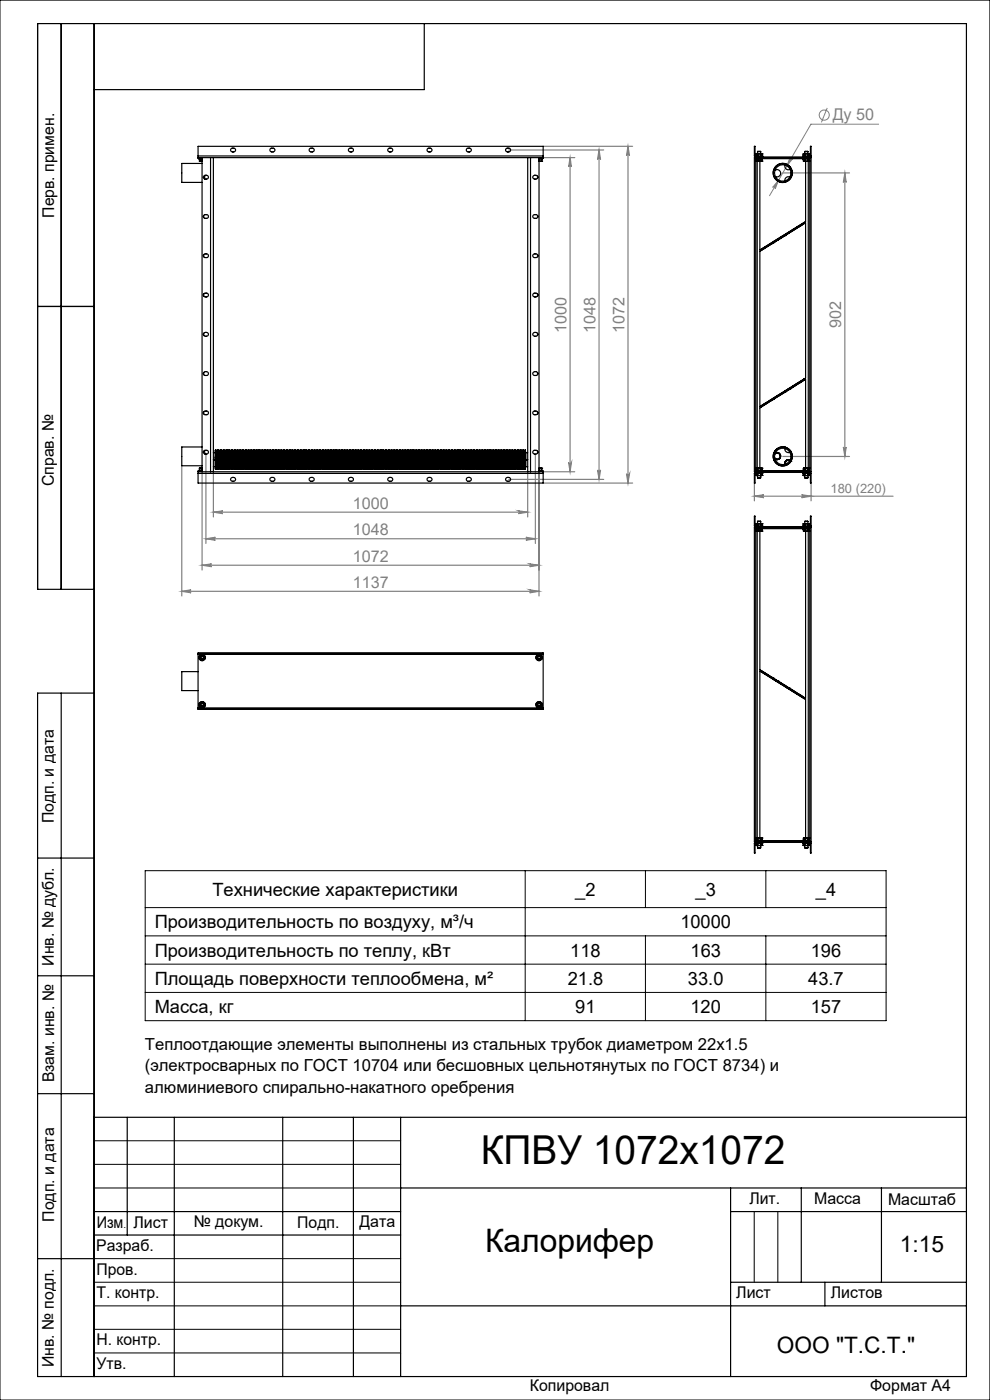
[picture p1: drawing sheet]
<svg xmlns="http://www.w3.org/2000/svg" width="210mm" height="297mm" viewBox="0 0 210 297" stroke-linecap="round" stroke-linejoin="round" font-family="sans-serif">
<defs><g id="words">
<text font-size="8.5" x="102" y="247">КПВУ 1072х1072</text>
<text font-size="6.9" x="102.9" y="265.6">Калорифер</text>
<g font-size="4.8">
<text x="190.9" y="265.6">1:15</text>
<text x="164.8" y="287">ООО &quot;Т.С.Т.&quot;</text>
</g>
<g font-size="3.9">
<text x="45.1" y="190.1">Технические характеристики</text>
<text x="122" y="190">_2</text>
<text x="147.5" y="190">_3</text>
<text x="173.1" y="190">_4</text>
<text x="32.8" y="196.9">Производительность по воздуху, м³/ч</text>
<text x="144.3" y="196.9">10000</text>
<text x="32.8" y="202.9">Производительность по теплу, кВт</text>
<text x="121" y="202.9">118</text>
<text x="146.5" y="202.9">163</text>
<text x="172" y="202.9">196</text>
<text x="32.8" y="208.9">Площадь поверхности теплообмена, м²</text>
<text x="120.4" y="208.9">21.8</text>
<text x="145.9" y="208.9">33.0</text>
<text x="171.4" y="208.9">43.7</text>
<text x="32.8" y="214.9">Масса, кг</text>
<text x="122" y="214.9">91</text>
<text x="146.5" y="214.9">120</text>
<text x="172" y="214.9">157</text>
</g>
<g font-size="3.5">
<text x="30.7" y="222.8">Теплоотдающие элементы выполнены из стальных трубок диаметром 22х1.5</text>
<text x="30.7" y="227.3">(электросварных по ГОСТ 10704 или бесшовных цельнотянутых по ГОСТ 8734) и</text>
<text x="30.7" y="231.8">алюминиевого спирально-накатного оребрения</text>
</g>
<g font-size="3.4" fill="#808080">
<text x="176.6" y="25.5">Ду 50</text>
<text x="120.2" y="70.6" transform="rotate(-90 120.2 70.6)">1000</text>
<text x="126.3" y="70.6" transform="rotate(-90 126.3 70.6)">1048</text>
<text x="132.5" y="70.6" transform="rotate(-90 132.5 70.6)">1072</text>
<text x="178.4" y="69.6" transform="rotate(-90 178.4 69.6)">902</text>
<text x="74.8" y="107.9">1000</text>
<text x="74.8" y="113.5">1048</text>
<text x="74.8" y="119.1">1072</text>
<text x="74.8" y="124.7">1137</text>
</g>
<g font-size="3.4">
<text x="11.5" y="46.2" transform="rotate(-90 11.5 46.2)">Перв. примен.</text>
<text x="11.4" y="103.2" transform="rotate(-90 11.4 103.2)">Справ. №</text>
<text x="11.4" y="174.7" transform="rotate(-90 11.4 174.7)">Подп. и дата</text>
<text x="11.5" y="204.9" transform="rotate(-90 11.5 204.9)">Инв. № дубл.</text>
<text x="11.5" y="229.6" transform="rotate(-90 11.5 229.6)">Взам. инв. №</text>
<text x="159" y="255.5">Лит.</text>
<text x="172.7" y="255.5">Масса</text>
<text x="188.4" y="255.6">Масштаб</text>
<text x="11.5" y="259.2" transform="rotate(-90 11.5 259.2)">Подп. и дата</text>
<text x="20.5" y="260.4">Изм</text>
<text x="28.3" y="260.4">Лист</text>
<text x="41.1" y="260.4">№ докум.</text>
<text x="63.1" y="260.4">Подп.</text>
<text x="76.2" y="260.4">Дата</text>
<text x="20.4" y="265.4">Разраб.</text>
<text x="20.5" y="275.4">Т. контр.</text>
<text x="20.5" y="270.4">Пров.</text>
<text x="156.2" y="275.4">Лист</text>
<text x="176.2" y="275.4">Листов</text>
<text x="20.5" y="285.4">Н. контр.</text>
<text x="11.4" y="290" transform="rotate(-90 11.4 290)">Инв. № подл.</text>
<text x="20.5" y="290.4">Утв.</text>
<text x="112.4" y="295">Копировал</text>
<text x="184.6" y="295">Формат А4</text>
</g>
<text font-size="2.7" fill="#808080" x="176.2" y="104.6">180 (220)</text>
<text font-size="2.1" x="26.2" y="260.4">.</text>
</g></defs>
<g fill="none" stroke="#808080" stroke-width=".21">
<path d="M165.2 38.2l-.8 1.9a.31 .31 0 0 0-.1-.4 .31 .31 0 0 0-.4 .1zM167.6 33.3a.31 .31 0 0 0 .2 .4 .31 .31 0 0 0 .4-.1l-1.3 1.6zM175.5 22.9l-1.3 3.1M186.4 26.3h-14.4l-8.8 15.2"/>
<circle cx="174.9" cy="24.4" r="1.08"/>
</g>
<g fill="none" stroke="#808080" stroke-width=".25">
<path d="M107.9 31.8h20.2M115.2 33.4h6.7M115.2 31h19M120.9 33.4l.3 2a.3 .3 0 0 0-.3-.3 .3 .3 0 0 0-.3 .3zM120.9 33.4v66.7M127.1 31.8v69.9M127.1 31.8l.3 2a.32 .32 0 0 0-.3-.3 .32 .32 0 0 0-.3 .3zM133.2 31l.3 2a.32 .32 0 0 0-.3-.3 .32 .32 0 0 0-.3 .3zM133.2 31v71.5M166.1 36.7h14.1M179.2 36.7l.3 2a.3 .3 0 0 0-.3-.3 .3 .3 0 0 0-.3 .3zM179.2 36.7v60.1"/>
<path d="M38.6 98.8v27.6M43.7 96.3v19M113.6 96.3v19M120.6 98.1a.3 .3 0 0 0 .3 .3 .3 .3 0 0 0 .3-.3l-.3 2zM126.8 99.7a.32 .32 0 0 0 .3 .3 .32 .32 0 0 0 .3-.3l-.3 2zM166.1 96.8h14.1M178.9 94.8a.3 .3 0 0 0 .3 .3 .3 .3 0 0 0 .3-.3l-.3 2zM42.9 119.9l2-.3a.3 .3 0 0 0-.3 .3 .3 .3 0 0 0 .3 .3zM42.9 100.1v20.8M42.9 119.9h71.4M43.7 114.3l2-.3a.32 .32 0 0 0-.3 .3 .32 .32 0 0 0 .3 .3zM43.7 114.3h69.9"/>
<path d="M45.3 108.7l2-.3a.3 .3 0 0 0-.3 .3 .3 .3 0 0 0 .3 .3zM45.3 100.1v9.6M45.3 108.7h66.6M107.9 101.7h20.2M110 108.4l1.9 .3-1.9 .3a.3 .3 0 0 0 .2-.3 .3 .3 0 0 0-.2-.3zM111.5 114l2.1 .3-2.1 .3a.32 .32 0 0 0 .3-.3 .32 .32 0 0 0-.3-.3zM111.9 100.1v9.6M112.4 119.6l1.9 .3-1.9 .3a.3 .3 0 0 0 .2-.3 .3 .3 0 0 0-.2-.3zM114.3 100.1v26.3M115.2 100.1h6.7M115.2 102.5h19M132.9 100.5a.32 .32 0 0 0 .3 .3 .32 .32 0 0 0 .3-.3l-.3 2z"/>
<path d="M160 105.3l2-.4a.32 .32 0 0 0-.3 .4 .32 .32 0 0 0 .3 .3zM160 102.5v3.8M160 105.3h29.4M170 104.9l2 .4-2 .3a.32 .32 0 0 0 .3-.3 .32 .32 0 0 0-.3-.4zM172 102.5v3.8M38.6 125.4l1.9-.3a.32 .32 0 0 0-.3 .3 .32 .32 0 0 0 .3 .4zM38.6 125.4h75.7M112.4 125.1l1.9 .3-1.9 .4a.32 .32 0 0 0 .2-.4 .32 .32 0 0 0-.2-.3z"/>
</g>
<g fill="none" stroke="#000" stroke-width=".21">
<path d="M0 0h210v297h-210zM30.8 184.7h157.2v31.8h-157.2zM30.8 198.5h157.2M30.8 192.5h157.2M111.4 184.7v31.8M136.9 184.7v7.8M136.9 198.5v18M162.5 184.7v7.8M162.5 198.5v18M30.8 204.5h157.2M30.8 210.5h157.2M20 242h65"/>
<path d="M20 247h65M20 252h65M160 257v15M165 257v15M20 267h65M20 272h65M20 277h65M20 282h65M20 287h65"/>
</g>
<g fill="none" stroke="#000" stroke-width=".25">
<path d="M13 5v120M20 5v287M90 5v14h-70M8 65h12M20 125h-12v-120h197v287h-197v-145h12M13 147v145M8 182h12M8 207h12M8 232h12M20 237h185M27 237v25M37 237v55"/>
<path d="M60 237v55M75 237v55M85 237v55M20 257h65M85 252h120M155 252v40M155 257h50M170 252v20M187 252v20M8 267h12M20 262h65M85 277h120"/>
<path d="M155 272h50M175 272v5"/>
</g>
<g fill="#808080">
<path d="M165.2 38.2l-1.3 1.6a.31 .31 0 0 1 .4-.1 .31 .31 0 0 1 .1 .4zM167.6 33.3l-.7 1.9 1.3-1.6a.31 .31 0 0 1-.4 .1 .31 .31 0 0 1-.2-.4z"/>
<path d="M160 105.3l2-.4a.32 .32 0 0 0-.3 .4 .32 .32 0 0 0 .3 .3zM170 104.9l2 .4-2 .3a.32 .32 0 0 0 .3-.3 .32 .32 0 0 0-.3-.4z"/>
<path d="M45.3 108.7l2-.3a.3 .3 0 0 0-.3 .3 .3 .3 0 0 0 .3 .3zM110 108.4l1.9 .3-1.9 .3a.3 .3 0 0 0 .2-.3 .3 .3 0 0 0-.2-.3zM42.9 119.9l2-.3a.3 .3 0 0 0-.3 .3 .3 .3 0 0 0 .3 .3zM112.4 119.6l1.9 .3-1.9 .3a.3 .3 0 0 0 .2-.3 .3 .3 0 0 0-.2-.3zM38.6 125.4l1.9-.3a.32 .32 0 0 0-.3 .3 .32 .32 0 0 0 .3 .4zM112.4 125.1l1.9 .3-1.9 .4a.32 .32 0 0 0 .2-.4 .32 .32 0 0 0-.2-.3z"/>
<path d="M120.9 33.4l.3 2a.3 .3 0 0 0-.3-.3 .3 .3 0 0 0-.3 .3zM120.6 98.1a.3 .3 0 0 0 .3 .3 .3 .3 0 0 0 .3-.3l-.3 2zM127.1 31.8l.3 2a.32 .32 0 0 0-.3-.3 .32 .32 0 0 0-.3 .3zM126.8 99.7a.32 .32 0 0 0 .3 .3 .32 .32 0 0 0 .3-.3l-.3 2zM133.2 31l.3 2a.32 .32 0 0 0-.3-.3 .32 .32 0 0 0-.3 .3zM132.9 100.5a.32 .32 0 0 0 .3 .3 .32 .32 0 0 0 .3-.3l-.3 2zM179.2 36.7l.3 2a.3 .3 0 0 0-.3-.3 .3 .3 0 0 0-.3 .3zM178.9 94.8a.3 .3 0 0 0 .3 .3 .3 .3 0 0 0 .3-.3l-.3 2z"/>
<path d="M43.7 114.3l2-.3a.32 .32 0 0 0-.3 .3 .32 .32 0 0 0 .3 .3zM111.5 114l2.1 .3-2.1 .3a.32 .32 0 0 0 .3-.3 .32 .32 0 0 0-.3-.3z"/>
</g>
<g fill="none" stroke="#000" stroke-width=".25">
<path d="M42 33.1v.3M42 33.1v-2.1h73.2v2.1M42 33.4v.2h.9M42 33.1h73.2M42 33.4h2.7M42.2 33.6v.2h.7M42.3 34.2h.1M42.3 33.8v.4M42.3 34.2h.6M42.4 34.2h.4M42.4 33.8v.4M42.8 34.2h.1"/>
<path d="M42.9 34.7h-4.3v4h4.3M42.9 33.4v66.7M43.3 37.3a.55 .55 0 0 1 .6-.1 .55 .55 0 0 1 .3 .5 .62 .62 0 0 1-1.1 0zM43.5 37.2l-.1 .8M44.7 33.4h.5M44.7 33.4v66.7M45.2 33.4h67.3M45.3 33.4v66.7M49 31.5a.51 .51 0 0 1 .7-.1 .51 .51 0 0 1 .2 .6 .51 .51 0 0 1-.7 .3 .51 .51 0 0 1-.2-.8zM57.4 31.5a.56 .56 0 0 1 .9 .3 .54 .54 0 0 1-.5 .5 .54 .54 0 0 1-.5-.5zM65.7 31.5a.67 .67 0 0 1 .9 .2 .55 .55 0 0 1-.4 .6 .55 .55 0 0 1-.6-.4zM74 31.5a.67 .67 0 0 1 1 .2 .53 .53 0 0 1-.4 .6 .53 .53 0 0 1-.6-.2z"/>
<path d="M82.4 31.5a.51 .51 0 0 1 .7-.1 .51 .51 0 0 1 .2 .6 .5 .5 0 0 1-.8 .2 .5 .5 0 0 1-.1-.7zM90.7 31.5a.51 .51 0 0 1 .7-.1 .51 .51 0 0 1 .2 .6 .51 .51 0 0 1-.7 .3 .51 .51 0 0 1-.2-.8zM99.1 31.5a.56 .56 0 0 1 .9 .3 .54 .54 0 0 1-.6 .5 .54 .54 0 0 1-.5-.5zM107.4 31.5a.67 .67 0 0 1 .9 .2 .53 .53 0 0 1-.3 .6 .53 .53 0 0 1-.6-.2zM111.9 33.4v66.7M112.5 33.4h2.7M112.5 33.4v66.7M113.2 37.2a.49 .49 0 0 1 .7 0 .49 .49 0 0 1 0 .7 .5 .5 0 0 1-.6 .1 .5 .5 0 0 1-.2-.7zM114 37.4v.4M114.3 33.4v66.7M114.4 34.2h.5M114.4 33.8v.4"/>
<path d="M114.9 34.2h.1M114.9 33.8v.4M115 33.6v.2h-.7M115.2 33.1v.3M115.2 33.4v.2h-.9M160 33.1l.3 .3 .1 66.7-.4 .3M160 33.4h12v66.7h-12zM160 33.1v-2.1h.2v2.1M160 33.1h.2M160.2 33.1l.1 .2h11.4l.2-.2M160.3 33.6h11.4M160.4 32.7h.4"/>
<path d="M160.4 32.7h.1M160.4 32.7h1.3M160.4 33.1h.1M160.4 33.1h.3M160.4 34.2h.1M160.4 34.2h.3M160.4 34.2h1.2M160.4 32.7v.4M160.4 33.8v.4M160.4 33.1l.1 .1M160.6 34.2v65.1M160.7 33.1h.1"/>
<path d="M160.7 34.2h.1M160.7 32.2h.7M160.7 32.2v.9M160.7 33.8v.4M160.8 32.7h.5M160.8 33.1h.5M160.8 34.2h.5M160.8 32.7v.4M160.8 33.8v.4M161.2 34.2v18.9l9.7-6.1v-12.8M161.3 34.2h.1M161.3 33.8v.4"/>
<path d="M161.3 32.7h.4M161.3 33.1h.1M161.3 32.7v.4M161.4 32.2v.9M161.4 33.1h.3M161.4 34.2h.2M161.4 33.8v.4M161.6 34.2h.1M161.6 33.8v.4M161.7 32.7h.1M161.7 33.1h.1M161.7 32.7v.6"/>
<path d="M161.7 33.1l-.1 .1M161.7 33.2h-1.3v.6h1.3v-.2M161.7 33.7h8.7M164.4 36.1a.77 .77 0 0 1 1.2 .6 .77 .77 0 0 1-1.1 .7M166.5 35v.1a.78 .78 0 0 0 .3 .8 .78 .78 0 0 0 .8 0M166.5 38.6l.1 .1M166.7 34.7l-.1 .1M167.5 37.6a.75 .75 0 0 0-1 .8M167.7 37.7h.1M167.8 35.7v.1M170.4 33.3v-.1h1.3v.6h-1.3v-.2M170.4 32.7h.3"/>
<path d="M170.4 32.7h.1M170.4 32.7h1.3M170.4 33.1h.1M170.4 33.1h.3M170.4 33.1l.1 .1M170.4 32.7v.4M170.4 34.2h.1M170.4 34.2h.3M170.4 34.2h1.3M170.4 33.8v.4M170.7 32.7h.1M170.7 33.1h.1"/>
<path d="M170.7 34.2h.1M170.7 32.7v.4M170.7 33.8v.4M170.7 32.2h.7M170.7 32.2v.4M170.7 32.7h.6M170.7 33.1h.6M170.8 34.2h.5M170.8 33.8v.4M171.3 33.1h.1M171.3 32.7h.4M171.3 34.2h.1"/>
<path d="M171.3 32.7v.4M171.3 33.8v.4M171.4 33.1h.3M171.4 34.2h.3M171.4 32.2v.9M171.4 33.8v.4M171.5 34.2v65.1M171.7 32.7h.1M171.7 33.1h.1M171.7 34.2h.1M171.7 33.1l-.1 .1M171.7 32.7v.4"/>
<path d="M171.7 33.8v.4M171.9 33.1v-2.1h.1v2.1M171.9 33.1h.1M172 33.1l-.3 .3v66.7l.3 .3M43.2 45.7v.4M43.2 54v.5M43.3 54l.1-.1a.59 .59 0 0 1 .8 .2v.3a.62 .62 0 0 1-1.1 0zM43.3 45.6h.1a.59 .59 0 0 1 .8 .2v.2a.62 .62 0 0 1-1.1 0zM113.1 45.6h.1a.51 .51 0 0 1 .6-.1 .51 .51 0 0 1 .2 .6l-.1 .2a.51 .51 0 0 1-.6 0 .51 .51 0 0 1-.2-.6zM113.2 53.9a.51 .51 0 0 1 .6 0 .51 .51 0 0 1 .2 .6l-.1 .1a.51 .51 0 0 1-.6 0 .51 .51 0 0 1-.2-.6zM114 45.7v.4M114 54v.5"/>
<path d="M161.2 53.3l9.7-6v32.9l-9.7 6.1zM161.4 52.9l.1 .2M164.1 51.5h.1M164.9 51h.1M166.5 50h.1M167.3 49.5h.1M170.6 47.2l-9.2 5.7M170.6 47.2l.1 .2M170.7 47.4l-9.2 5.7M43.2 62.4v.4M43.2 70.7v.5M43.2 79v.5"/>
<path d="M43.3 70.7a.55 .55 0 0 1 .5-.2 .55 .55 0 0 1 .4 .5 .56 .56 0 0 1-.6 .3 .56 .56 0 0 1-.5-.4zM43.3 62.3a.67 .67 0 0 1 .9 .2 .53 .53 0 0 1-.3 .5 .53 .53 0 0 1-.6-.1zM43.3 79a.55 .55 0 0 1 .6-.2 .55 .55 0 0 1 .3 .6 .62 .62 0 0 1-1.1 0zM113.1 70.7a.51 .51 0 0 1 .7-.2 .51 .51 0 0 1 .1 .7 .52 .52 0 0 1-.6 .1 .52 .52 0 0 1-.2-.6zM113.2 62.2a.51 .51 0 0 1 .6 0 .51 .51 0 0 1 .2 .6 .5 .5 0 0 1-.7 .2 .5 .5 0 0 1-.1-.8zM113.2 78.9a.49 .49 0 0 1 .7 0 .49 .49 0 0 1 0 .7 .51 .51 0 0 1-.6 .1 .51 .51 0 0 1-.2-.6zM114 62.4v.4M114 70.7v.5M114 79v.5M42.3 99.3h.1M42.3 99.3v.5M42.3 99.3h.6"/>
<path d="M42.4 99.3h.4M42.4 99.3v.5M42.8 99.3h.1M42.9 99.8h-.7v.1M42.9 94.8h-4.3v4h4.3M42.9 99.9h-.9v.2M43.2 87.4v.4M43.3 87.3l.1-.1a.59 .59 0 0 1 .8 .3v.2a.62 .62 0 0 1-1.1 0zM43.3 95.6a.67 .67 0 0 1 .9 .2 .53 .53 0 0 1-.3 .6 .53 .53 0 0 1-.6-.2zM43.4 95.6l.1 .7M45.3 99h.4M45.3 97.5h.4"/>
<path d="M45.3 96h.4M45.7 97v2.5M45.7 97.5v2M45.7 95.5v1.5M45.7 95.5v2M45.7 99.5h.1M45.7 97h.1M45.7 97v.5M45.7 95.5h.1M45.7 97l.1 .5M45.7 95.5l.1 .5M45.8 97.5v1.6"/>
<path d="M45.8 96v1.5M45.8 99.1l-.1 .4M45.8 99.1h.2M45.8 97.5h.2M45.8 96h.2M46 97.5v1.6M46 96v1.5M46 99.1v.4M46 97v2.5M46 95.5v1.5M46 99.5h.1M46 97h.1"/>
<path d="M46 95.5v.5M46 97v.5M46 95.5h.1M46.1 97.5v1.6M46.1 97v2.5M46.1 96v1.5M46.1 95.5v1.5M46.1 95.5v.5M46.1 97v.5M46.1 99.1v.4M46.1 99.1h.3M46.1 97.5h.3"/>
<path d="M46.1 96h.3M46.4 97v2.5M46.4 97.5v1.6M46.4 95.5v1.5M46.4 96v1.5M46.4 99.5h.1M46.4 97h.1M46.4 95.5v.5M46.4 97v.5M46.4 99.1v.4M46.4 95.5h.1M46.4 99.1h.3"/>
<path d="M46.4 97.5h.3M46.4 96h.3M46.7 97.5v1.6M46.7 96v1.5M46.7 99.1v.4M46.7 99.5h.1M46.7 97h.1M46.7 95.5v.5M46.7 97v.5M46.7 95.5h.1M46.7 97v2.5M46.7 95.5v1.5"/>
<path d="M46.7 99.1h.3M46.7 97.5h.3M46.7 96h.3M47 97.5v1.6M47 96v1.5M47 99.5h.1M47 97h.1M47 95.5v.5M47 97v.5M47 99.1v.4M47 95.5h.1M47.1 97v2.5"/>
<path d="M47.1 95.5v1.5M47.1 97v.5M47.1 95.5v.5M47.1 97.5v1.6M47.1 96v1.5M47.1 99.1v.4M47.1 99.1h.2M47.1 97.5h.2M47.1 96h.2M47.3 97.5v1.6M47.3 96v1.5M47.3 99.1l.1 .4"/>
<path d="M47.4 97v2.5M47.4 95.5v1.5M47.4 99.5h.1M47.4 97h.1M47.4 95.5l-.1 .5M47.4 97l-.1 .5M47.4 95.5h.1M47.4 97.5v1.6M47.4 96v1.5M47.4 95.5v.5M47.4 97v.5M47.4 99.1v.4"/>
<path d="M47.4 99.1h.3M47.4 97.5h.3M47.4 96h.3M47.7 97.5v1.6M47.7 96v1.5M47.7 99.1v.4M47.7 97v2.5M47.7 95.5v1.5M47.7 99.5h.1M47.7 97h.1M47.7 97v.5M47.7 95.5h.1"/>
<path d="M47.7 95.5v.5M47.7 97l.1 .5M47.7 95.5l.1 .5M47.8 97.5v1.6M47.8 96v1.5M47.8 99.1l-.1 .4M47.8 99.1h.2M47.8 97.5h.2M47.8 96h.2M48 97.5v1.6M48 96v1.5M48 99.1v.4"/>
<path d="M48 99.5h.1M48 97h.1M48 95.5h.1M48 97v2.5M48 95.5v1.5M48 95.5v.5M48 97l.1 .5M48 97v.5M48 95.5l.1 .5M48.1 97.5v1.6M48.1 96v1.5M48.1 99.1l-.1 .4"/>
<path d="M48.1 99.1h.2M48.1 97.5h.2M48.1 96h.2M48.3 97.5v1.6M48.3 96v1.5M48.3 99.1l.1 .4M48.4 97v2.5M48.4 95.5v1.5M48.4 99.5h.1M48.4 97h.1M48.4 95.5l-.1 .5M48.4 97l-.1 .5"/>
<path d="M48.4 95.5h.1M48.4 97v.5M48.4 95.5v.5M48.4 97.5v1.6M48.4 96v1.5M48.4 99.1v.4M48.4 99.1h.3M48.4 97.5h.3M48.4 96h.3M48.7 97v2.5M48.7 97.5v1.6M48.7 95.5v1.5"/>
<path d="M48.7 96v1.5M48.7 99.5h.1M48.7 97h.1M48.7 95.5v.5M48.7 97v.5M48.7 99.1v.4M48.7 95.5h.1M48.7 97l.1 .5M48.7 95.5l.1 .5M48.8 97.5v1.6M48.8 96v1.5M48.8 99.1l-.1 .4"/>
<path d="M48.8 99.1h.2M48.8 97.5h.2M48.8 96h.2M49 97.5v1.6M49 96v1.5M49 99.1v.4M49 99.5h.1M49 97h.1M49 95.5v.5M49 97v.5M49 95.5h.1M49.1 97.5v1.6"/>
<path d="M49.1 97v2.5M49.1 95.5v1.5M49.1 96v1.5M49.1 95.5v.5M49.1 97v.5M49.1 99.1v.4M49.1 99.1h.3M49.1 97.5h.3M49.1 96h.3M49.4 97.5v1.6M49.4 96v1.5M49.4 99.5h.1"/>
<path d="M49.4 97h.1M49.4 95.5v.5M49.4 97v.5M49.4 99.1v.4M49.4 95.5h.1M49.4 97v2.5M49.4 95.5v1.5M49.4 99.1h.3M49.4 97.5h.3M49.4 96h.3M49.7 97.5v1.6M49.7 96v1.5"/>
<path d="M49.7 99.1v.4M49.7 97v2.5M49.7 95.5v1.5M49.7 99.5h.1M49.7 97h.1M49.7 95.5v.5M49.7 97v.5M49.7 95.5h.1M49.7 99.1h.3M49.7 97.5h.3M49.7 96h.3M50 97v2.5"/>
<path d="M50 97.5v1.6M50 95.5v1.5M50 96v1.5M50 99.5h.1M50 97h.1M50 95.5v.5M50 97v.5M50 99.1v.4M50 95.5h.1M50.1 97v2.5M50.1 95.5v1.5M50.1 95.5v.5"/>
<path d="M50.1 97v.5M50.1 97.5v1.6M50.1 96v1.5M50.1 99.1v.4M50.1 99.1h.2M50.1 97.5h.2M50.1 96h.2M50.3 97.5v1.6M50.3 96v1.5M50.3 99.1l.1 .4M50.4 97v2.5M50.4 95.5v1.5"/>
<path d="M50.4 99.5h.1M50.4 97h.1M50.4 97l-.1 .5M50.4 95.5l-.1 .5M50.4 95.5h.1M50.4 97.5v1.6M50.4 96v1.5M50.4 95.5v.5M50.4 97v.5M50.4 99.1v.4M50.4 99.1h.3M50.4 97.5h.3"/>
<path d="M50.4 96h.3M50.7 97v2.5M50.7 97.5v1.6M50.7 95.5v1.5M50.7 96v1.5M50.7 99.5h.1M50.7 97h.1M50.7 95.5v.5M50.7 97v.5M50.7 99.1v.4M50.7 95.5h.1M50.7 97l.1 .5"/>
<path d="M50.7 95.5l.1 .5M50.8 97.5v1.6M50.8 96v1.5M50.8 99.1l-.1 .4M50.8 99.1h.2M50.8 97.5h.2M50.8 96h.2M51 97.5v1.6M51 96v1.5M51 99.1v.4M51 99.5h.1M51 97h.1"/>
<path d="M51 97v.5M51 95.5h.1M51 95.5v.5M51.1 97v2.5M51.1 97.5v1.6M51.1 96v1.5M51.1 95.5v1.5M51.1 95.5v.5M51.1 97v.5M51.1 99.1v.4M51.1 99.1h.2M51.1 97.5h.2"/>
<path d="M51.1 96h.2M51.3 97.5v1.6M51.3 96v1.5M51.3 99.1l.1 .4M51.4 97v2.5M51.4 99.5h.1M51.4 97h.1M51.4 97l-.1 .5M51.4 95.5h.1M51.4 95.5l-.1 .5M51.4 95.5v1.5M51.4 97v.5"/>
<path d="M51.4 95.5v.5M51.4 97.5v1.6M51.4 96v1.5M51.4 99.1v.4M51.4 99.1h.3M51.4 97.5h.3M51.4 96h.3M51.7 97.5v1.6M51.7 96v1.5M51.7 99.5h.1M51.7 97h.1M51.7 95.5v.5"/>
<path d="M51.7 97v.5M51.7 99.1v.4M51.7 95.5h.1M51.7 97v2.5M51.7 95.5v1.5M51.7 97l.1 .5M51.7 95.5l.1 .5M51.8 97.5v1.6M51.8 96v1.5M51.8 99.1l-.1 .4M51.8 99.1h.2M51.8 97.5h.2"/>
<path d="M51.8 96h.2M52 97.5v1.6M52 96v1.5M52 99.1v.4M52 97v2.5M52 95.5v1.5M52 99.5h.1M52 97h.1M52 95.5v.5M52 97v.5M52 95.5h.1M52.1 97v2.5"/>
<path d="M52.1 97.5v1.6M52.1 96v1.5M52.1 95.5v1.5M52.1 95.5v.5M52.1 97v.5M52.1 99.1v.4M52.1 99.1h.3M52.1 97.5h.3M52.1 96h.3M52.4 97v2.5M52.4 97.5v1.6M52.4 95.5v1.5"/>
<path d="M52.4 96v1.5M52.4 99.5h.1M52.4 97h.1M52.4 95.5v.5M52.4 97v.5M52.4 99.1v.4M52.4 95.5h.1M52.4 99.1h.3M52.4 97.5h.3M52.4 96h.3M52.7 97.5v1.6M52.7 96v1.5"/>
<path d="M52.7 99.1v.4M52.7 97v2.5M52.7 95.5v1.5M52.7 99.5h.1M52.7 97h.1M52.7 95.5v.5M52.7 97v.5M52.7 95.5h.1M52.7 99.1h.3M52.7 97.5h.3M52.7 96h.3M53 97v2.5"/>
<path d="M53 97.5v1.6M53 95.5v1.5M53 96v1.5M53 99.5h.1M53 97h.1M53 95.5v.5M53 97v.5M53 99.1v.4M53 95.5h.1M53.1 97v2.5M53.1 95.5v1.5M53.1 97v.5"/>
<path d="M53.1 95.5v.5M53.1 97.5v1.6M53.1 96v1.5M53.1 99.1v.4M53.1 99.1h.2M53.1 97.5h.2M53.1 96h.2M53.3 97.5v1.6M53.3 96v1.5M53.3 99.1l.1 .4M53.4 99.5h.1M53.4 97h.1"/>
<path d="M53.4 95.5l-.1 .5M53.4 97l-.1 .5M53.4 95.5h.1M53.4 97.5v1.6M53.4 97v2.5M53.4 96v1.5M53.4 95.5v1.5M53.4 95.5v.5M53.4 97v.5M53.4 99.1v.4M53.4 99.1h.3M53.4 97.5h.3"/>
<path d="M53.4 96h.3M53.7 97v2.5M53.7 97.5v1.6M53.7 95.5v1.5M53.7 96v1.5M53.7 99.5h.1M53.7 97h.1M53.7 95.5v.5M53.7 97v.5M53.7 99.1v.4M53.7 95.5h.1M53.7 97l.1 .5"/>
<path d="M53.7 95.5l.1 .5M53.8 97.5v1.6M53.8 96v1.5M53.8 99.1l-.1 .4M53.8 99.1h.2M53.8 97.5h.2M53.8 96h.2M54 97.5v1.6M54 96v1.5M54 99.1v.4M54 97v2.5M54 95.5v1.5"/>
<path d="M54 99.5h.1M54 97h.1M54 95.5v.5M54 97v.5M54 95.5h.1M54.1 97.5v1.6M54.1 97v2.5M54.1 96v1.5M54.1 95.5v1.5M54.1 95.5v.5M54.1 97v.5M54.1 99.1v.4"/>
<path d="M54.1 99.1h.2M54.1 97.5h.2M54.1 96h.2M54.3 97.5v1.6M54.3 96v1.5M54.3 99.1l.1 .4M54.4 97v2.5M54.4 95.5v1.5M54.4 99.5h.1M54.4 97h.1M54.4 97l-.1 .5M54.4 95.5h.1"/>
<path d="M54.4 95.5l-.1 .5M54.4 97v.5M54.4 95.5v.5M54.4 97.5v1.6M54.4 96v1.5M54.4 99.1v.4M54.4 99.1h.3M54.4 97.5h.3M54.4 96h.3M54.7 97.5v1.6M54.7 96v1.5M54.7 99.1v.4"/>
<path d="M54.7 99.5h.1M54.7 97h.1M54.7 95.5h.1M54.7 97v2.5M54.7 95.5v1.5M54.7 97l.1 .5M54.7 97v.5M54.7 95.5l.1 .5M54.7 95.5v.5M54.8 97.5v1.6M54.8 96v1.5M54.8 99.1l-.1 .4"/>
<path d="M54.8 99.1h.2M54.8 97.5h.2M54.8 96h.2M55 97.5v1.6M55 96v1.5M55 99.1v.4M55 99.5h.1M55 97h.1M55 97v.5M55 95.5h.1M55 95.5v.5M55.1 97v2.5"/>
<path d="M55.1 95.5v1.5M55.1 97v.5M55.1 95.5v.5M55.1 97.5v1.6M55.1 96v1.5M55.1 99.1v.4M55.1 99.1h.3M55.1 97.5h.3M55.1 96h.3M55.4 97.5v1.6M55.4 96v1.5M55.4 99.5h.1"/>
<path d="M55.4 97h.1M55.4 95.5v.5M55.4 97v.5M55.4 99.1v.4M55.4 95.5h.1M55.4 97v2.5M55.4 95.5v1.5M55.4 99.1h.3M55.4 97.5h.3M55.4 96h.3M55.7 97.5v1.6M55.7 96v1.5"/>
<path d="M55.7 99.1v.4M55.7 97v2.5M55.7 95.5v1.5M55.7 99.5h.1M55.7 97h.1M55.7 95.5v.5M55.7 97v.5M55.7 95.5h.1M55.7 99.1h.3M55.7 97.5h.3M55.7 96h.3M56 97v2.5"/>
<path d="M56 97.5v1.6M56 95.5v1.5M56 96v1.5M56 99.5h.1M56 97h.1M56 95.5v.5M56 97v.5M56 99.1v.4M56 95.5h.1M56.1 97v2.5M56.1 95.5v1.5M56.1 97v.5"/>
<path d="M56.1 95.5v.5M56.1 97.5v1.6M56.1 96v1.5M56.1 99.1v.4M56.1 99.1h.2M56.1 97.5h.2M56.1 96h.2M56.3 97.5v1.6M56.3 96v1.5M56.3 99.1l.1 .4M56.4 97v2.5M56.4 95.5v1.5"/>
<path d="M56.4 99.5h.1M56.4 97h.1M56.4 95.5l-.1 .5M56.4 97l-.1 .5M56.4 95.5h.1M56.4 97.5v1.6M56.4 96v1.5M56.4 95.5v.5M56.4 97v.5M56.4 99.1v.4M56.4 99.1h.3M56.4 97.5h.3"/>
<path d="M56.4 96h.3M56.7 97v2.5M56.7 97.5v1.6M56.7 95.5v1.5M56.7 96v1.5M56.7 99.5h.1M56.7 97h.1M56.7 95.5v.5M56.7 97v.5M56.7 99.1v.4M56.7 95.5h.1M56.7 97l.1 .5"/>
<path d="M56.7 95.5l.1 .5M56.8 97.5v1.6M56.8 96v1.5M56.8 99.1l-.1 .4M56.8 99.1h.2M56.8 97.5h.2M56.8 96h.2M57 97.5v1.6M57 96v1.5M57 99.1v.4M57 99.5h.1M57 97h.1"/>
<path d="M57 95.5v.5M57 97v.5M57 95.5h.1M57.1 97.5v1.6M57.1 97v2.5M57.1 96v1.5M57.1 95.5v1.5M57.1 95.5v.5M57.1 97v.5M57.1 99.1v.4M57.1 99.1h.3M57.1 97.5h.3"/>
<path d="M57.1 96h.3M57.4 97.5v1.6M57.4 95.5v1.5M57.4 96v1.5M57.4 99.5h.1M57.4 97h.1M57.4 95.5v.5M57.4 97v.5M57.4 99.1v.4M57.4 95.5h.1M57.4 97v2.5M57.4 99.1h.3"/>
<path d="M57.4 97.5h.3M57.4 96h.3M57.7 97.5v1.6M57.7 96v1.5M57.7 99.1v.4M57.7 97v2.5M57.7 95.5v1.5M57.7 99.5h.1M57.7 97h.1M57.7 95.5v.5M57.7 97v.5M57.7 95.5h.1"/>
<path d="M57.7 99.1h.3M57.7 97.5h.3M57.7 96h.3M58 97.5v1.6M58 96v1.5M58 99.1v.4M58 97v2.5M58 95.5v1.5M58 99.5h.1M58 97h.1M58 97v.5M58 95.5h.1"/>
<path d="M58 95.5v.5M58.1 97v2.5M58.1 95.5v1.5M58.1 97v.5M58.1 95.5v.5M58.1 97.5v1.6M58.1 96v1.5M58.1 99.1v.4M58.1 99.1h.2M58.1 97.5h.2M58.1 96h.2M58.3 97v2.5"/>
<path d="M58.3 97.5v1.6M58.3 95.5v1.5M58.3 96v1.5M58.3 99.5h.1M58.3 97h.1M58.3 95.5v.5M58.3 97v.5M58.3 99.1v.4M58.3 95.5h.1M58.4 97v2.5M58.4 95.5v1.5M58.4 97v.5"/>
<path d="M58.4 95.5v.5M58.4 97.5v1.6M58.4 96v1.5M58.4 99.1v.4M58.4 99.1h.3M58.4 97.5h.3M58.4 96h.3M58.7 97.5v1.6M58.7 96v1.5M58.7 99.1v.4M58.7 97v2.5M58.7 95.5v1.5"/>
<path d="M58.7 99.5h.1M58.7 97h.1M58.7 97v.5M58.7 95.5h.1M58.7 95.5v.5M58.7 99.1h.3M58.7 97.5h.3M58.7 96h.3M59 97v2.5M59 97.5v1.6M59 95.5v1.5M59 96v1.5"/>
<path d="M59 99.5h.1M59 97h.1M59 95.5v.5M59 97v.5M59 99.1v.4M59 95.5h.1M59.1 97v2.5M59.1 95.5v1.5M59.1 97v.5M59.1 95.5v.5M59.1 97.5v1.6M59.1 96v1.5"/>
<path d="M59.1 99.1v.4M59.1 99.1h.2M59.1 97.5h.2M59.1 96h.2M59.3 97.5v1.6M59.3 96v1.5M59.3 99.1l.1 .4M59.4 99.5h.1M59.4 97h.1M59.4 95.5l-.1 .5M59.4 97l-.1 .5M59.4 95.5h.1"/>
<path d="M59.4 97.5v1.6M59.4 97v2.5M59.4 96v1.5M59.4 95.5v1.5M59.4 95.5v.5M59.4 97v.5M59.4 99.1v.4M59.4 99.1h.3M59.4 97.5h.3M59.4 96h.3M59.7 97.5v1.6M59.7 96v1.5"/>
<path d="M59.7 99.5h.1M59.7 97h.1M59.7 95.5v.5M59.7 97v.5M59.7 99.1v.4M59.7 95.5h.1M59.7 97v2.5M59.7 95.5v1.5M59.7 95.5l.1 .5M59.7 97l.1 .5M59.8 97.5v1.6M59.8 96v1.5"/>
<path d="M59.8 99.1l-.1 .4M59.8 99.1h.2M59.8 97.5h.2M59.8 96h.2M60 97.5v1.6M60 96v1.5M60 99.1v.4M60 97v2.5M60 95.5v1.5M60 99.5h.1M60 97h.1M60 97v.5"/>
<path d="M60 95.5v.5M60 95.5h.1M60.1 97v2.5M60.1 97.5v1.6M60.1 96v1.5M60.1 95.5v1.5M60.1 95.5v.5M60.1 97v.5M60.1 99.1v.4M60.1 99.1h.3M60.1 97.5h.3M60.1 96h.3"/>
<path d="M60.4 97v2.5M60.4 97.5v1.6M60.4 95.5v1.5M60.4 96v1.5M60.4 99.5h.1M60.4 97h.1M60.4 95.5v.5M60.4 97v.5M60.4 99.1v.4M60.4 95.5h.1M60.4 99.1h.3M60.4 97.5h.3"/>
<path d="M60.4 96h.3M60.7 97.5v1.6M60.7 96v1.5M60.7 99.1v.4M60.7 97v2.5M60.7 95.5v1.5M60.7 99.5h.1M60.7 97h.1M60.7 95.5v.5M60.7 97v.5M60.7 95.5h.1M60.7 99.1h.3"/>
<path d="M60.7 97.5h.3M60.7 96h.3M61 97.5v1.6M61 96v1.5M61 99.1v.4M61 97v2.5M61 95.5v1.5M61 99.5h.1M61 97h.1M61 97v.5M61 95.5h.1M61 95.5v.5"/>
<path d="M61.1 97v2.5M61.1 95.5v1.5M61.1 97v.5M61.1 95.5v.5M61.1 97.5v1.6M61.1 96v1.5M61.1 99.1v.4M61.1 99.1h.2M61.1 97.5h.2M61.1 96h.2M61.3 97.5v1.6M61.3 96v1.5"/>
<path d="M61.3 99.1l.1 .4M61.4 99.5h.1M61.4 97h.1M61.4 95.5h.1M61.4 97v2.5M61.4 95.5v1.5M61.4 95.5v.5M61.4 95.5l-.1 .5M61.4 97v.5M61.4 97l-.1 .5M61.4 97.5v1.6M61.4 96v1.5"/>
<path d="M61.4 99.1v.4M61.4 99.1h.3M61.4 97.5h.3M61.4 96h.3M61.7 97.5v1.6M61.7 96v1.5M61.7 99.1v.4M61.7 97v2.5M61.7 99.5h.1M61.7 97h.1M61.7 97v.5M61.7 95.5v.5"/>
<path d="M61.7 95.5h.1M61.7 95.5v1.5M61.7 97l.1 .5M61.7 95.5l.1 .5M61.8 97.5v1.6M61.8 96v1.5M61.8 99.1l-.1 .4M61.8 99.1h.2M61.8 97.5h.2M61.8 96h.2M62 97v2.5M62 97.5v1.6"/>
<path d="M62 95.5v1.5M62 96v1.5M62 99.5h.1M62 97h.1M62 95.5v.5M62 97v.5M62 99.1v.4M62 95.5h.1M62.1 97v2.5M62.1 95.5v1.5M62.1 97v.5M62.1 95.5v.5"/>
<path d="M62.1 97.5v1.6M62.1 96v1.5M62.1 99.1v.4M62.1 99.1h.2M62.1 97.5h.2M62.1 96h.2M62.3 97.5v1.6M62.3 96v1.5M62.3 99.1l.1 .4M62.4 97v2.5M62.4 95.5v1.5M62.4 99.5h.1"/>
<path d="M62.4 97h.1M62.4 97l-.1 .5M62.4 95.5h.1M62.4 95.5l-.1 .5M62.4 97.5v1.6M62.4 96v1.5M62.4 95.5v.5M62.4 97v.5M62.4 99.1v.4M62.4 99.1h.3M62.4 97.5h.3M62.4 96h.3"/>
<path d="M62.7 97v2.5M62.7 97.5v1.6M62.7 95.5v1.5M62.7 96v1.5M62.7 99.5h.1M62.7 97h.1M62.7 95.5v.5M62.7 97v.5M62.7 99.1v.4M62.7 95.5h.1M62.7 97l.1 .5M62.7 95.5l.1 .5"/>
<path d="M62.8 97.5v1.6M62.8 96v1.5M62.8 99.1l-.1 .4M62.8 99.1h.2M62.8 97.5h.2M62.8 96h.2M63 97.5v1.6M63 96v1.5M63 99.1v.4M63 95.5v1.5M63 99.5h.1M63 97h.1"/>
<path d="M63 95.5v.5M63 97v.5M63 95.5h.1M63.1 97.5v1.6M63.1 97v2.5M63.1 96v1.5M63.1 95.5v.5M63.1 97v.5M63.1 99.1v.4M63.1 99.1h.3M63.1 97.5h.3M63.1 96h.3"/>
<path d="M63.4 97.5v1.6M63.4 95.5v1.5M63.4 96v1.5M63.4 99.5h.1M63.4 97h.1M63.4 95.5v.5M63.4 97v.5M63.4 99.1v.4M63.4 95.5h.1M63.4 97v2.5M63.4 99.1h.3M63.4 97.5h.3"/>
<path d="M63.4 96h.3M63.7 97.5v1.6M63.7 96v1.5M63.7 99.1v.4M63.7 97v2.5M63.7 95.5v1.5M63.7 99.5h.1M63.7 97h.1M63.7 95.5v.5M63.7 97v.5M63.7 95.5h.1M63.7 99.1h.3"/>
<path d="M63.7 97.5h.3M63.7 96h.3M64 97.5v1.6M64 96v1.5M64 99.1v.4M64 97v2.5M64 95.5v1.5M64 99.5h.1M64 97h.1M64 97v.5M64 95.5h.1M64 95.5v.5"/>
<path d="M64.1 97v2.5M64.1 95.5v1.5M64.1 97v.5M64.1 95.5v.5M64.1 97.5v1.6M64.1 96v1.5M64.1 99.1v.4M64.1 99.1h.2M64.1 97.5h.2M64.1 96h.2M64.3 97.5v1.6M64.3 96v1.5"/>
<path d="M64.3 99.1l.1 .4M64.4 99.5h.1M64.4 97h.1M64.4 95.5h.1M64.4 97v2.5M64.4 95.5v1.5M64.4 95.5l-.1 .5M64.4 97v.5M64.4 97l-.1 .5M64.4 95.5v.5M64.4 97.5v1.6M64.4 96v1.5"/>
<path d="M64.4 99.1v.4M64.4 99.1h.3M64.4 97.5h.3M64.4 96h.3M64.7 97.5v1.6M64.7 96v1.5M64.7 99.1v.4M64.7 97v2.5M64.7 95.5v1.5M64.7 99.5h.1M64.7 97h.1M64.7 95.5v.5"/>
<path d="M64.7 97v.5M64.7 95.5h.1M64.7 97l.1 .5M64.7 95.5l.1 .5M64.8 97.5v1.6M64.8 96v1.5M64.8 99.1l-.1 .4M64.8 99.1h.2M64.8 97.5h.2M64.8 96h.2M65 97v2.5M65 97.5v1.6"/>
<path d="M65 95.5v1.5M65 96v1.5M65 99.5h.1M65 97h.1M65 95.5v.5M65 97v.5M65 99.1v.4M65 95.5h.1M65.1 97v2.5M65.1 95.5v1.5M65.1 97v.5M65.1 95.5v.5"/>
<path d="M65.1 97.5v1.6M65.1 96v1.5M65.1 99.1v.4M65.1 99.1h.2M65.1 97.5h.2M65.1 96h.2M65.3 97.5v1.6M65.3 96v1.5M65.3 99.1l.1 .4M65.4 99.5h.1M65.4 97h.1M65.4 95.5l-.1 .5"/>
<path d="M65.4 97l-.1 .5M65.4 95.5h.1M65.4 97.5v1.6M65.4 97v2.5M65.4 96v1.5M65.4 95.5v1.5M65.4 95.5v.5M65.4 97v.5M65.4 99.1v.4M65.4 99.1h.3M65.4 97.5h.3M65.4 96h.3"/>
<path d="M65.7 97.5v1.6M65.7 95.5v1.5M65.7 96v1.5M65.7 99.5h.1M65.7 97h.1M65.7 95.5v.5M65.7 97v.5M65.7 99.1v.4M65.7 95.5h.1M65.7 97v2.5M65.7 97l.1 .5M65.7 95.5l.1 .5"/>
<path d="M65.8 97.5v1.6M65.8 96v1.5M65.8 99.1l-.1 .4M65.8 99.1h.2M65.8 97.5h.2M65.8 96h.2M66 97.5v1.6M66 96v1.5M66 99.1v.4M66 97v2.5M66 95.5v1.5M66 99.5h.1"/>
<path d="M66 97h.1M66 97v.5M66 95.5h.1M66 95.5v.5M66.1 97.5v1.6M66.1 97v2.5M66.1 96v1.5M66.1 95.5v1.5M66.1 95.5v.5M66.1 97v.5M66.1 99.1v.4M66.1 99.1h.3"/>
<path d="M66.1 97.5h.3M66.1 96h.3M66.4 97v2.5M66.4 97.5v1.6M66.4 95.5v1.5M66.4 96v1.5M66.4 99.5h.1M66.4 97h.1M66.4 95.5v.5M66.4 97v.5M66.4 99.1v.4M66.4 95.5h.1"/>
<path d="M66.4 99.1h.3M66.4 97.5h.3M66.4 96h.3M66.7 97.5v1.6M66.7 96v1.5M66.7 99.1v.4M66.7 97v2.5M66.7 95.5v1.5M66.7 99.5h.1M66.7 97h.1M66.7 95.5v.5M66.7 97v.5"/>
<path d="M66.7 95.5h.1M66.7 99.1h.3M66.7 97.5h.3M66.7 96h.3M67 97v2.5M67 97.5v1.6M67 95.5v1.5M67 96v1.5M67 99.5h.1M67 97h.1M67 95.5v.5M67 97v.5"/>
<path d="M67 99.1v.4M67 95.5h.1M67.1 97v2.5M67.1 95.5v1.5M67.1 95.5v.5M67.1 97v.5M67.1 97.5v1.6M67.1 96v1.5M67.1 99.1v.4M67.1 99.1h.2M67.1 97.5h.2M67.1 96h.2"/>
<path d="M67.3 97.5v1.6M67.3 96v1.5M67.3 99.1l.1 .4M67.4 97v2.5M67.4 99.5h.1M67.4 97h.1M67.4 97l-.1 .5M67.4 95.5l-.1 .5M67.4 95.5h.1M67.4 97.5v1.6M67.4 96v1.5M67.4 95.5v1.5"/>
<path d="M67.4 95.5v.5M67.4 97v.5M67.4 99.1v.4M67.4 99.1h.3M67.4 97.5h.3M67.4 96h.3M67.7 97.5v1.6M67.7 96v1.5M67.7 99.1v.4M67.7 99.5h.1M67.7 97h.1M67.7 97v.5"/>
<path d="M67.7 95.5h.1M67.7 95.5v.5M67.7 97v2.5M67.7 95.5v1.5M67.7 97l.1 .5M67.7 95.5l.1 .5M67.8 97.5v1.6M67.8 96v1.5M67.8 99.1l-.1 .4M67.8 99.1h.2M67.8 97.5h.2M67.8 96h.2"/>
<path d="M68 97.5v1.6M68 96v1.5M68 99.5h.1M68 97h.1M68 95.5v.5M68 97v.5M68 99.1v.4M68 95.5h.1M68.1 97v2.5M68.1 95.5v1.5M68.1 97v.5M68.1 95.5v.5"/>
<path d="M68.1 97.5v1.6M68.1 96v1.5M68.1 99.1v.4M68.1 99.1h.2M68.1 97.5h.2M68.1 96h.2M68.3 97.5v1.6M68.3 96v1.5M68.3 99.1l.1 .4M68.4 97v2.5M68.4 95.5v1.5M68.4 99.5h.1"/>
<path d="M68.4 97h.1M68.4 95.5l-.1 .5M68.4 97l-.1 .5M68.4 95.5h.1M68.4 97.5v1.6M68.4 96v1.5M68.4 95.5v.5M68.4 97v.5M68.4 99.1v.4M68.4 99.1h.3M68.4 97.5h.3M68.4 96h.3"/>
<path d="M68.7 97v2.5M68.7 97.5v1.6M68.7 95.5v1.5M68.7 96v1.5M68.7 99.5h.1M68.7 97h.1M68.7 95.5v.5M68.7 97v.5M68.7 99.1v.4M68.7 95.5h.1M68.7 97l.1 .5M68.7 95.5l.1 .5"/>
<path d="M68.8 97.5v1.6M68.8 96v1.5M68.8 99.1l-.1 .4M68.8 99.1h.2M68.8 97.5h.2M68.8 96h.2M69 97.5v1.6M69 96v1.5M69 99.1v.4M69 97v2.5M69 95.5v1.5M69 99.5h.1"/>
<path d="M69 97h.1M69 95.5v.5M69 97v.5M69 95.5h.1M69.1 97.5v1.6M69.1 97v2.5M69.1 96v1.5M69.1 95.5v1.5M69.1 95.5v.5M69.1 97v.5M69.1 99.1v.4M69.1 99.1h.3"/>
<path d="M69.1 97.5h.3M69.1 96h.3M69.4 97v2.5M69.4 97.5v1.6M69.4 95.5v1.5M69.4 96v1.5M69.4 99.5h.1M69.4 97h.1M69.4 95.5v.5M69.4 97v.5M69.4 99.1v.4M69.4 95.5h.1"/>
<path d="M69.4 99.1h.3M69.4 97.5h.3M69.4 96h.3M69.7 97.5v1.6M69.7 96v1.5M69.7 99.1v.4M69.7 99.5h.1M69.7 97h.1M69.7 95.5v.5M69.7 97v.5M69.7 95.5h.1M69.7 97v2.5"/>
<path d="M69.7 95.5v1.5M69.7 99.1h.3M69.7 97.5h.3M69.7 96h.3M70 97v2.5M70 97.5v1.6M70 95.5v1.5M70 96v1.5M70 99.5h.1M70 97h.1M70 95.5v.5M70 97v.5"/>
<path d="M70 99.1v.4M70 95.5h.1M70.1 97v2.5M70.1 95.5v1.5M70.1 97v.5M70.1 95.5v.5M70.1 97.5v1.6M70.1 96v1.5M70.1 99.1v.4M70.1 99.1h.2M70.1 97.5h.2M70.1 96h.2"/>
<path d="M70.3 97.5v1.6M70.3 96v1.5M70.3 99.1l.1 .4M70.4 97v2.5M70.4 95.5v1.5M70.4 99.5h.1M70.4 97h.1M70.4 95.5l-.1 .5M70.4 97l-.1 .5M70.4 95.5h.1M70.4 97.5v1.6M70.4 96v1.5"/>
<path d="M70.4 95.5v.5M70.4 97v.5M70.4 99.1v.4M70.4 99.1h.3M70.4 97.5h.3M70.4 96h.3M70.7 97.5v1.6M70.7 96v1.5M70.7 99.1v.4M70.7 97v2.5M70.7 95.5v1.5M70.7 99.5h.1"/>
<path d="M70.7 97h.1M70.7 97v.5M70.7 95.5h.1M70.7 95.5v.5M70.7 97l.1 .5M70.7 95.5l.1 .5M70.8 97.5v1.6M70.8 96v1.5M70.8 99.1l-.1 .4M70.8 99.1h.2M70.8 97.5h.2M70.8 96h.2"/>
<path d="M71 97.5v1.6M71 96v1.5M71 99.1v.4M71 99.5h.1M71 97h.1M71 95.5h.1M71 97v2.5M71 95.5v1.5M71 95.5v.5M71 97l.1 .5M71 97v.5M71 95.5l.1 .5"/>
<path d="M71.1 97.5v1.6M71.1 96v1.5M71.1 99.1l-.1 .4M71.1 99.1h.2M71.1 97.5h.2M71.1 96h.2M71.3 97.5v1.6M71.3 96v1.5M71.3 99.1l.1 .4M71.4 97v2.5M71.4 99.5h.1M71.4 97h.1"/>
<path d="M71.4 95.5l-.1 .5M71.4 97l-.1 .5M71.4 95.5h.1M71.4 95.5v1.5M71.4 97v.5M71.4 95.5v.5M71.4 97.5v1.6M71.4 96v1.5M71.4 99.1v.4M71.4 99.1h.3M71.4 97.5h.3M71.4 96h.3"/>
<path d="M71.7 97.5v1.6M71.7 95.5v1.5M71.7 96v1.5M71.7 99.5h.1M71.7 97h.1M71.7 95.5v.5M71.7 97v.5M71.7 99.1v.4M71.7 95.5h.1M71.7 97v2.5M71.7 95.5l.1 .5M71.7 97l.1 .5"/>
<path d="M71.8 97.5v1.6M71.8 96v1.5M71.8 99.1l-.1 .4M71.8 99.1h.2M71.8 97.5h.2M71.8 96h.2M72 97.5v1.6M72 96v1.5M72 99.1v.4M72 97v2.5M72 95.5v1.5M72 99.5h.1"/>
<path d="M72 97h.1M72 97v.5M72 95.5v.5M72 95.5h.1M72.1 97v2.5M72.1 97.5v1.6M72.1 96v1.5M72.1 95.5v1.5M72.1 95.5v.5M72.1 97v.5M72.1 99.1v.4M72.1 99.1h.3"/>
<path d="M72.1 97.5h.3M72.1 96h.3M72.4 97v2.5M72.4 97.5v1.6M72.4 95.5v1.5M72.4 96v1.5M72.4 99.5h.1M72.4 97h.1M72.4 95.5v.5M72.4 97v.5M72.4 99.1v.4M72.4 95.5h.1"/>
<path d="M72.4 99.1h.3M72.4 97.5h.3M72.4 96h.3M72.7 97.5v1.6M72.7 96v1.5M72.7 99.1v.4M72.7 97v2.5M72.7 95.5v1.5M72.7 99.5h.1M72.7 97h.1M72.7 95.5v.5M72.7 97v.5"/>
<path d="M72.7 95.5h.1M72.7 99.1h.3M72.7 97.5h.3M72.7 96h.3M73 97v2.5M73 97.5v1.6M73 95.5v1.5M73 96v1.5M73 99.5h.1M73 97h.1M73 95.5v.5M73 97v.5"/>
<path d="M73 99.1v.4M73 95.5h.1M73.1 97v2.5M73.1 95.5v1.5M73.1 97v.5M73.1 95.5v.5M73.1 97.5v1.6M73.1 96v1.5M73.1 99.1v.4M73.1 99.1h.2M73.1 97.5h.2M73.1 96h.2"/>
<path d="M73.3 97.5v1.6M73.3 96v1.5M73.3 99.1l.1 .4M73.4 99.5h.1M73.4 97h.1M73.4 95.5l-.1 .5M73.4 97l-.1 .5M73.4 95.5h.1M73.4 97v2.5M73.4 97.5v1.6M73.4 96v1.5M73.4 95.5v1.5"/>
<path d="M73.4 95.5v.5M73.4 97v.5M73.4 99.1v.4M73.4 99.1h.3M73.4 97.5h.3M73.4 96h.3M73.7 97.5v1.6M73.7 96v1.5M73.7 99.1v.4M73.7 99.5h.1M73.7 97h.1M73.7 97v.5"/>
<path d="M73.7 95.5h.1M73.7 95.5v.5M73.7 97v2.5M73.7 95.5v1.5M73.7 95.5l.1 .5M73.7 97l.1 .5M73.8 97.5v1.6M73.8 96v1.5M73.8 99.1l-.1 .4M73.8 99.1h.2M73.8 97.5h.2M73.8 96h.2"/>
<path d="M74 97.5v1.6M74 96v1.5M74 99.1v.4M74 97v2.5M74 95.5v1.5M74 99.5h.1M74 97h.1M74 97v.5M74 95.5v.5M74 95.5h.1M74.1 97.5v1.6M74.1 97v2.5"/>
<path d="M74.1 96v1.5M74.1 95.5v1.5M74.1 95.5v.5M74.1 97v.5M74.1 99.1v.4M74.1 99.1h.2M74.1 97.5h.2M74.1 96h.2M74.3 97.5v1.6M74.3 96v1.5M74.3 99.1l.1 .4M74.4 97v2.5"/>
<path d="M74.4 95.5v1.5M74.4 99.5h.1M74.4 97h.1M74.4 97l-.1 .5M74.4 95.5h.1M74.4 95.5l-.1 .5M74.4 97v.5M74.4 95.5v.5M74.4 97.5v1.6M74.4 96v1.5M74.4 99.1v.4M74.4 99.1h.3"/>
<path d="M74.4 97.5h.3M74.4 96h.3M74.7 97v2.5M74.7 97.5v1.6M74.7 95.5v1.5M74.7 96v1.5M74.7 99.5h.1M74.7 97h.1M74.7 95.5v.5M74.7 97v.5M74.7 99.1v.4M74.7 95.5h.1"/>
<path d="M74.7 97l.1 .5M74.7 95.5l.1 .5M74.8 97.5v1.6M74.8 96v1.5M74.8 99.1l-.1 .4M74.8 99.1h.2M74.8 97.5h.2M74.8 96h.2M75 97.5v1.6M75 96v1.5M75 99.1v.4M75 97v2.5"/>
<path d="M75 95.5v1.5M75 99.5h.1M75 97h.1M75 95.5v.5M75 97v.5M75 95.5h.1M75.1 97.5v1.6M75.1 97v2.5M75.1 96v1.5M75.1 95.5v1.5M75.1 95.5v.5M75.1 97v.5"/>
<path d="M75.1 99.1v.4M75.1 99.1h.3M75.1 97.5h.3M75.1 96h.3M75.4 97v2.5M75.4 97.5v1.6M75.4 95.5v1.5M75.4 96v1.5M75.4 99.5h.1M75.4 97h.1M75.4 95.5v.5M75.4 97v.5"/>
<path d="M75.4 99.1v.4M75.4 95.5h.1M75.4 99.1h.3M75.4 97.5h.3M75.4 96h.3M75.7 97.5v1.6M75.7 96v1.5M75.7 99.1v.4M75.7 97v2.5M75.7 99.5h.1M75.7 97h.1M75.7 95.5v.5"/>
<path d="M75.7 97v.5M75.7 95.5h.1M75.7 95.5v1.5M75.7 99.1h.3M75.7 97.5h.3M75.7 96h.3M76 97.5v1.6M76 96v1.5M76 99.5h.1M76 97h.1M76 95.5v.5M76 97v.5"/>
<path d="M76 99.1v.4M76 95.5h.1M76.1 97v2.5M76.1 95.5v1.5M76.1 97v.5M76.1 95.5v.5M76.1 97.5v1.6M76.1 96v1.5M76.1 99.1v.4M76.1 99.1h.2M76.1 97.5h.2M76.1 96h.2"/>
<path d="M76.3 97.5v1.6M76.3 96v1.5M76.3 99.1l.1 .4M76.4 97v2.5M76.4 95.5v1.5M76.4 99.5h.1M76.4 97h.1M76.4 95.5l-.1 .5M76.4 97l-.1 .5M76.4 95.5h.1M76.4 97.5v1.6M76.4 96v1.5"/>
<path d="M76.4 95.5v.5M76.4 97v.5M76.4 99.1v.4M76.4 99.1h.3M76.4 97.5h.3M76.4 96h.3M76.7 97v2.5M76.7 97.5v1.6M76.7 95.5v1.5M76.7 96v1.5M76.7 99.5h.1M76.7 97h.1"/>
<path d="M76.7 95.5v.5M76.7 97v.5M76.7 99.1v.4M76.7 95.5h.1M76.7 97l.1 .5M76.7 95.5l.1 .5M76.8 97.5v1.6M76.8 96v1.5M76.8 99.1l-.1 .4M76.8 99.1h.2M76.8 97.5h.2M76.8 96h.2"/>
<path d="M77 97.5v1.6M77 96v1.5M77 99.1v.4M77 97v2.5M77 95.5v1.5M77 99.5h.1M77 97h.1M77 95.5v.5M77 97v.5M77 95.5h.1M77.1 97.5v1.6M77.1 97v2.5"/>
<path d="M77.1 96v1.5M77.1 95.5v1.5M77.1 95.5v.5M77.1 97v.5M77.1 99.1v.4M77.1 99.1h.2M77.1 97.5h.2M77.1 96h.2M77.3 97.5v1.6M77.3 96v1.5M77.3 99.1l.1 .4M77.4 97v2.5"/>
<path d="M77.4 95.5v1.5M77.4 99.5h.1M77.4 97h.1M77.4 97l-.1 .5M77.4 95.5h.1M77.4 95.5l-.1 .5M77.4 97v.5M77.4 95.5v.5M77.4 97.5v1.6M77.4 96v1.5M77.4 99.1v.4M77.4 99.1h.3"/>
<path d="M77.4 97.5h.3M77.4 96h.3M77.7 97v2.5M77.7 97.5v1.6M77.7 95.5v1.5M77.7 96v1.5M77.7 99.5h.1M77.7 97h.1M77.7 95.5v.5M77.7 97v.5M77.7 99.1v.4M77.7 95.5h.1"/>
<path d="M77.7 95.5l.1 .5M77.7 97l.1 .5M77.8 97.5v1.6M77.8 96v1.5M77.8 99.1l-.1 .4M77.8 99.1h.2M77.8 97.5h.2M77.8 96h.2M78 97.5v1.6M78 96v1.5M78 99.1v.4M78 97v2.5"/>
<path d="M78 99.5h.1M78 97h.1M78 97v.5M78 95.5v.5M78 95.5h.1M78.1 95.5v1.5M78.1 97v.5M78.1 95.5v.5M78.1 97.5v1.6M78.1 96v1.5M78.1 99.1v.4M78.1 99.1h.3"/>
<path d="M78.1 97.5h.3M78.1 96h.3M78.4 97v2.5M78.4 97.5v1.6M78.4 95.5v1.5M78.4 96v1.5M78.4 99.5h.1M78.4 97h.1M78.4 95.5v.5M78.4 97v.5M78.4 99.1v.4M78.4 95.5h.1"/>
<path d="M78.4 99.1h.3M78.4 97.5h.3M78.4 96h.3M78.7 97.5v1.6M78.7 96v1.5M78.7 99.1v.4M78.7 97v2.5M78.7 95.5v1.5M78.7 99.5h.1M78.7 97h.1M78.7 97v.5M78.7 95.5h.1"/>
<path d="M78.7 95.5v.5M78.7 99.1h.3M78.7 97.5h.3M78.7 96h.3M79 97v2.5M79 97.5v1.6M79 95.5v1.5M79 96v1.5M79 99.5h.1M79 97h.1M79 95.5v.5M79 97v.5"/>
<path d="M79 99.1v.4M79 95.5h.1M79.1 97v2.5M79.1 95.5v1.5M79.1 95.5v.5M79.1 97v.5M79.1 97.5v1.6M79.1 96v1.5M79.1 99.1v.4M79.1 99.1h.2M79.1 97.5h.2M79.1 96h.2"/>
<path d="M79.3 97.5v1.6M79.3 96v1.5M79.3 99.1l.1 .4M79.4 97v2.5M79.4 95.5v1.5M79.4 99.5h.1M79.4 97h.1M79.4 97l-.1 .5M79.4 95.5l-.1 .5M79.4 95.5h.1M79.4 97.5v1.6M79.4 96v1.5"/>
<path d="M79.4 95.5v.5M79.4 97v.5M79.4 99.1v.4M79.4 99.1h.3M79.4 97.5h.3M79.4 96h.3M79.7 97.5v1.6M79.7 96v1.5M79.7 99.5h.1M79.7 97h.1M79.7 95.5v.5M79.7 97v.5"/>
<path d="M79.7 99.1v.4M79.7 95.5h.1M79.7 97v2.5M79.7 95.5v1.5M79.7 95.5l.1 .5M79.7 97l.1 .5M79.8 97.5v1.6M79.8 96v1.5M79.8 99.1l-.1 .4M79.8 99.1h.2M79.8 97.5h.2M79.8 96h.2"/>
<path d="M80 97.5v1.6M80 96v1.5M80 99.1v.4M80 97v2.5M80 95.5v1.5M80 99.5h.1M80 97h.1M80 97v.5M80 95.5v.5M80 95.5h.1M80.1 97.5v1.6M80.1 97v2.5"/>
<path d="M80.1 95.5v1.5M80.1 96v1.5M80.1 95.5v.5M80.1 97v.5M80.1 99.1v.4M80.1 99.1h.2M80.1 97.5h.2M80.1 96h.2M80.3 97.5v1.6M80.3 96v1.5M80.3 99.1l.1 .4M80.4 97v2.5"/>
<path d="M80.4 95.5v1.5M80.4 99.5h.1M80.4 97h.1M80.4 97l-.1 .5M80.4 95.5h.1M80.4 95.5l-.1 .5M80.4 97v.5M80.4 95.5v.5M80.4 97.5v1.6M80.4 96v1.5M80.4 99.1v.4M80.4 99.1h.3"/>
<path d="M80.4 97.5h.3M80.4 96h.3M80.7 97.5v1.6M80.7 96v1.5M80.7 99.1v.4M80.7 99.5h.1M80.7 97h.1M80.7 95.5h.1M80.7 97v2.5M80.7 95.5v1.5M80.7 95.5v.5M80.7 97l.1 .5"/>
<path d="M80.7 97v.5M80.7 95.5l.1 .5M80.8 97.5v1.6M80.8 96v1.5M80.8 99.1l-.1 .4M80.8 99.1h.2M80.8 97.5h.2M80.8 96h.2M81 97.5v1.6M81 96v1.5M81 99.1v.4M81 97v2.5"/>
<path d="M81 95.5v1.5M81 99.5h.1M81 97h.1M81 97v.5M81 95.5v.5M81 95.5h.1M81.1 97v2.5M81.1 95.5v1.5M81.1 97v.5M81.1 95.5v.5M81.1 97.5v1.6M81.1 96v1.5"/>
<path d="M81.1 99.1v.4M81.1 99.1h.3M81.1 97.5h.3M81.1 96h.3M81.4 97v2.5M81.4 97.5v1.6M81.4 95.5v1.5M81.4 96v1.5M81.4 99.5h.1M81.4 97h.1M81.4 95.5v.5M81.4 97v.5"/>
<path d="M81.4 99.1v.4M81.4 95.5h.1M81.4 99.1h.3M81.4 97.5h.3M81.4 96h.3M81.7 97.5v1.6M81.7 96v1.5M81.7 99.1v.4M81.7 97v2.5M81.7 95.5v1.5M81.7 99.5h.1M81.7 97h.1"/>
<path d="M81.7 97v.5M81.7 95.5v.5M81.7 95.5h.1M81.7 99.1h.3M81.7 97.5h.3M81.7 96h.3M82 97v2.5M82 97.5v1.6M82 95.5v1.5M82 96v1.5M82 99.5h.1M82 97h.1"/>
<path d="M82 95.5v.5M82 97v.5M82 99.1v.4M82 95.5h.1M82.1 97v.5M82.1 95.5v.5M82.1 97.5v1.6M82.1 96v1.5M82.1 99.1v.4M82.1 99.1h.2M82.1 97.5h.2M82.1 96h.2"/>
<path d="M82.3 97.5v1.6M82.3 96v1.5M82.3 99.1l.1 .4M82.4 97v2.5M82.4 95.5v1.5M82.4 99.5h.1M82.4 97h.1M82.4 97l-.1 .5M82.4 95.5h.1M82.4 95.5l-.1 .5M82.4 97.5v1.6M82.4 96v1.5"/>
<path d="M82.4 95.5v.5M82.4 97v.5M82.4 99.1v.4M82.4 99.1h.3M82.4 97.5h.3M82.4 96h.3M82.7 97v2.5M82.7 97.5v1.6M82.7 95.5v1.5M82.7 96v1.5M82.7 99.5h.1M82.7 97h.1"/>
<path d="M82.7 95.5v.5M82.7 97v.5M82.7 99.1v.4M82.7 95.5h.1M82.7 95.5l.1 .5M82.7 97l.1 .5M82.8 97.5v1.6M82.8 96v1.5M82.8 99.1l-.1 .4M82.8 99.1h.2M82.8 97.5h.2M82.8 96h.2"/>
<path d="M83 97.5v1.6M83 96v1.5M83 99.1v.4M83 97v2.5M83 95.5v1.5M83 99.5h.1M83 97h.1M83 97v.5M83 95.5v.5M83 95.5h.1M83.1 97v2.5M83.1 97.5v1.6"/>
<path d="M83.1 96v1.5M83.1 95.5v1.5M83.1 95.5v.5M83.1 97v.5M83.1 99.1v.4M83.1 99.1h.3M83.1 97.5h.3M83.1 96h.3M83.4 97v2.5M83.4 97.5v1.6M83.4 95.5v1.5M83.4 96v1.5"/>
<path d="M83.4 99.5h.1M83.4 97h.1M83.4 95.5v.5M83.4 97v.5M83.4 99.1v.4M83.4 95.5h.1M83.4 99.1h.3M83.4 97.5h.3M83.4 96h.3M83.7 97.5v1.6M83.7 96v1.5M83.7 99.1v.4"/>
<path d="M83.7 99.5h.1M83.7 97h.1M83.7 97v.5M83.7 95.5v.5M83.7 95.5h.1M83.7 97v2.5M83.7 95.5v1.5M83.7 99.1h.3M83.7 97.5h.3M83.7 96h.3M84 97.5v1.6M84 96v1.5"/>
<path d="M84 99.1v.4M84 99.5h.1M84 97h.1M84 97v.5M84 95.5h.1M84 95.5v.5M84.1 97v2.5M84.1 95.5v1.5M84.1 97v.5M84.1 95.5v.5M84.1 97.5v1.6M84.1 96v1.5"/>
<path d="M84.1 99.1v.4M84.1 99.1h.2M84.1 97.5h.2M84.1 96h.2M84.3 97.5v1.6M84.3 95.5v1.5M84.3 96v1.5M84.3 99.5h.1M84.3 97h.1M84.3 95.5v.5M84.3 97v.5M84.3 99.1v.4"/>
<path d="M84.3 95.5h.1M84.4 97v2.5M84.4 97v.5M84.4 95.5v.5M84.4 97.5v1.6M84.4 96v1.5M84.4 99.1v.4M84.4 99.1h.3M84.4 97.5h.3M84.4 96h.3M84.7 97.5v1.6M84.7 96v1.5"/>
<path d="M84.7 99.1v.4M84.7 97v2.5M84.7 95.5v1.5M84.7 99.5h.1M84.7 97h.1M84.7 95.5v.5M84.7 97v.5M84.7 95.5h.1M84.7 99.1h.3M84.7 97.5h.3M84.7 96h.3M85 97v2.5"/>
<path d="M85 97.5v1.6M85 95.5v1.5M85 96v1.5M85 99.5h.1M85 97h.1M85 95.5v.5M85 97v.5M85 99.1v.4M85 95.5h.1M85.1 97v2.5M85.1 95.5v1.5M85.1 97v.5"/>
<path d="M85.1 95.5v.5M85.1 97.5v1.6M85.1 96v1.5M85.1 99.1v.4M85.1 99.1h.2M85.1 97.5h.2M85.1 96h.2M85.3 97.5v1.6M85.3 96v1.5M85.3 99.1l.1 .4M85.4 97v2.5M85.4 95.5v1.5"/>
<path d="M85.4 99.5h.1M85.4 97h.1M85.4 95.5l-.1 .5M85.4 97l-.1 .5M85.4 95.5h.1M85.4 97.5v1.6M85.4 96v1.5M85.4 95.5v.5M85.4 97v.5M85.4 99.1v.4M85.4 99.1h.3M85.4 97.5h.3"/>
<path d="M85.4 96h.3M85.7 97v2.5M85.7 97.5v1.6M85.7 95.5v1.5M85.7 96v1.5M85.7 99.5h.1M85.7 97h.1M85.7 95.5v.5M85.7 97v.5M85.7 99.1v.4M85.7 95.5h.1M85.7 97l.1 .5"/>
<path d="M85.7 95.5l.1 .5M85.8 97.5v1.6M85.8 96v1.5M85.8 99.1l-.1 .4M85.8 99.1h.2M85.8 97.5h.2M85.8 96h.2M86 97.5v1.6M86 96v1.5M86 99.1v.4M86 95.5v1.5M86 99.5h.1"/>
<path d="M86 97h.1M86 97v.5M86 95.5h.1M86 95.5v.5M86.1 97.5v1.6M86.1 97v2.5M86.1 96v1.5M86.1 95.5v.5M86.1 97v.5M86.1 99.1v.4M86.1 99.1h.3M86.1 97.5h.3"/>
<path d="M86.1 96h.3M86.4 97.5v1.6M86.4 96v1.5M86.4 99.5h.1M86.4 97h.1M86.4 95.5v.5M86.4 97v.5M86.4 99.1v.4M86.4 95.5h.1M86.4 97v2.5M86.4 95.5v1.5M86.4 99.1h.3"/>
<path d="M86.4 97.5h.3M86.4 96h.3M86.7 97.5v1.6M86.7 96v1.5M86.7 99.1v.4M86.7 97v2.5M86.7 95.5v1.5M86.7 99.5h.1M86.7 97h.1M86.7 95.5v.5M86.7 97v.5M86.7 95.5h.1"/>
<path d="M86.7 99.1h.3M86.7 97.5h.3M86.7 96h.3M87 97.5v1.6M87 96v1.5M87 99.1v.4M87 97v2.5M87 95.5v1.5M87 99.5h.1M87 97h.1M87 97v.5M87 95.5h.1"/>
<path d="M87 95.5v.5M87.1 97v2.5M87.1 95.5v1.5M87.1 95.5v.5M87.1 97v.5M87.1 97.5v1.6M87.1 96v1.5M87.1 99.1v.4M87.1 99.1h.2M87.1 97.5h.2M87.1 96h.2M87.3 97.5v1.6"/>
<path d="M87.3 96v1.5M87.3 99.1l.1 .4M87.4 99.5h.1M87.4 97h.1M87.4 95.5h.1M87.4 97v2.5M87.4 95.5v1.5M87.4 97l-.1 .5M87.4 97v.5M87.4 95.5l-.1 .5M87.4 95.5v.5M87.4 97.5v1.6"/>
<path d="M87.4 96v1.5M87.4 99.1v.4M87.4 99.1h.3M87.4 97.5h.3M87.4 96h.3M87.7 97.5v1.6M87.7 96v1.5M87.7 99.1v.4M87.7 99.5h.1M87.7 97h.1M87.7 95.5v.5M87.7 97v.5"/>
<path d="M87.7 95.5h.1M87.7 97v2.5M87.7 95.5v1.5M87.7 97l.1 .5M87.7 95.5l.1 .5M87.8 97.5v1.6M87.8 96v1.5M87.8 99.1l-.1 .4M87.8 99.1h.2M87.8 97.5h.2M87.8 96h.2M88 97.5v1.6"/>
<path d="M88 96v1.5M88 99.5h.1M88 97h.1M88 95.5v.5M88 97v.5M88 99.1v.4M88 95.5h.1M88.1 97v2.5M88.1 95.5v1.5M88.1 97v.5M88.1 95.5v.5M88.1 97.5v1.6"/>
<path d="M88.1 96v1.5M88.1 99.1v.4M88.1 99.1h.2M88.1 97.5h.2M88.1 96h.2M88.3 97.5v1.6M88.3 96v1.5M88.3 99.1l.1 .4M88.4 97v2.5M88.4 95.5v1.5M88.4 99.5h.1M88.4 97h.1"/>
<path d="M88.4 95.5l-.1 .5M88.4 97l-.1 .5M88.4 95.5h.1M88.4 97.5v1.6M88.4 96v1.5M88.4 95.5v.5M88.4 97v.5M88.4 99.1v.4M88.4 99.1h.3M88.4 97.5h.3M88.4 96h.3M88.7 97v2.5"/>
<path d="M88.7 97.5v1.6M88.7 95.5v1.5M88.7 96v1.5M88.7 99.5h.1M88.7 97h.1M88.7 95.5v.5M88.7 97v.5M88.7 99.1v.4M88.7 95.5h.1M88.7 97l.1 .5M88.7 95.5l.1 .5M88.8 97.5v1.6"/>
<path d="M88.8 96v1.5M88.8 99.1l-.1 .4M88.8 99.1h.2M88.8 97.5h.2M88.8 96h.2M89 97.5v1.6M89 96v1.5M89 99.1v.4M89 97v2.5M89 95.5v1.5M89 99.5h.1M89 97h.1"/>
<path d="M89 95.5v.5M89 97v.5M89 95.5h.1M89.1 97.5v1.6M89.1 97v2.5M89.1 96v1.5M89.1 95.5v1.5M89.1 95.5v.5M89.1 97v.5M89.1 99.1v.4M89.1 99.1h.3M89.1 97.5h.3"/>
<path d="M89.1 96h.3M89.4 97v2.5M89.4 97.5v1.6M89.4 95.5v1.5M89.4 96v1.5M89.4 99.5h.1M89.4 97h.1M89.4 95.5v.5M89.4 97v.5M89.4 99.1v.4M89.4 95.5h.1M89.4 99.1h.3"/>
<path d="M89.4 97.5h.3M89.4 96h.3M89.7 97.5v1.6M89.7 96v1.5M89.7 99.1v.4M89.7 97v2.5M89.7 99.5h.1M89.7 97h.1M89.7 97v.5M89.7 95.5h.1M89.7 95.5v.5M89.7 95.5v1.5"/>
<path d="M89.7 99.1h.3M89.7 97.5h.3M89.7 96h.3M90 97.5v1.6M90 96v1.5M90 99.1v.4M90 99.5h.1M90 97h.1M90 97v.5M90 95.5h.1M90 95.5v.5M90.1 97v2.5"/>
<path d="M90.1 95.5v1.5M90.1 97v.5M90.1 95.5v.5M90.1 97.5v1.6M90.1 96v1.5M90.1 99.1v.4M90.1 99.1h.2M90.1 97.5h.2M90.1 96h.2M90.3 97.5v1.6M90.3 96v1.5M90.3 99.1l.1 .4"/>
<path d="M90.4 99.5h.1M90.4 97h.1M90.4 95.5h.1M90.4 97v2.5M90.4 95.5v1.5M90.4 95.5l-.1 .5M90.4 97v.5M90.4 97l-.1 .5M90.4 95.5v.5M90.4 97.5v1.6M90.4 96v1.5M90.4 99.1v.4"/>
<path d="M90.4 99.1h.3M90.4 97.5h.3M90.4 96h.3M90.7 97.5v1.6M90.7 96v1.5M90.7 99.1v.4M90.7 97v2.5M90.7 95.5v1.5M90.7 99.5h.1M90.7 97h.1M90.7 95.5v.5M90.7 97v.5"/>
<path d="M90.7 95.5h.1M90.7 97l.1 .5M90.7 95.5l.1 .5M90.8 97.5v1.6M90.8 96v1.5M90.8 99.1l-.1 .4M90.8 99.1h.2M90.8 97.5h.2M90.8 96h.2M91 97v2.5M91 97.5v1.6M91 95.5v1.5"/>
<path d="M91 96v1.5M91 99.5h.1M91 97h.1M91 95.5v.5M91 97v.5M91 99.1v.4M91 95.5h.1M91.1 97v2.5M91.1 95.5v1.5M91.1 97v.5M91.1 95.5v.5M91.1 97.5v1.6"/>
<path d="M91.1 96v1.5M91.1 99.1v.4M91.1 99.1h.2M91.1 97.5h.2M91.1 96h.2M91.3 97.5v1.6M91.3 96v1.5M91.3 99.1l.1 .4M91.4 97v2.5M91.4 95.5v1.5M91.4 99.5h.1M91.4 97h.1"/>
<path d="M91.4 95.5l-.1 .5M91.4 97l-.1 .5M91.4 95.5h.1M91.4 97.5v1.6M91.4 96v1.5M91.4 95.5v.5M91.4 97v.5M91.4 99.1v.4M91.4 99.1h.3M91.4 97.5h.3M91.4 96h.3M91.7 97v2.5"/>
<path d="M91.7 97.5v1.6M91.7 95.5v1.5M91.7 96v1.5M91.7 99.5h.1M91.7 97h.1M91.7 95.5v.5M91.7 97v.5M91.7 99.1v.4M91.7 95.5h.1M91.7 97l.1 .5M91.7 95.5l.1 .5M91.8 97.5v1.6"/>
<path d="M91.8 96v1.5M91.8 99.1l-.1 .4M91.8 99.1h.2M91.8 97.5h.2M91.8 96h.2M92 97.5v1.6M92 96v1.5M92 99.1v.4M92 97v2.5M92 99.5h.1M92 97h.1M92 97v.5"/>
<path d="M92 95.5v.5M92 95.5h.1M92.1 97.5v1.6M92.1 96v1.5M92.1 95.5v1.5M92.1 95.5v.5M92.1 97v.5M92.1 99.1v.4M92.1 99.1h.3M92.1 97.5h.3M92.1 96h.3M92.4 97.5v1.6"/>
<path d="M92.4 96v1.5M92.4 99.5h.1M92.4 97h.1M92.4 95.5v.5M92.4 97v.5M92.4 99.1v.4M92.4 95.5h.1M92.4 97v2.5M92.4 95.5v1.5M92.4 99.1h.3M92.4 97.5h.3M92.4 96h.3"/>
<path d="M92.7 97.5v1.6M92.7 96v1.5M92.7 99.1v.4M92.7 97v2.5M92.7 95.5v1.5M92.7 99.5h.1M92.7 97h.1M92.7 95.5v.5M92.7 97v.5M92.7 95.5h.1M92.7 99.1h.3M92.7 97.5h.3"/>
<path d="M92.7 96h.3M93 97v2.5M93 97.5v1.6M93 95.5v1.5M93 96v1.5M93 99.5h.1M93 97h.1M93 95.5v.5M93 97v.5M93 99.1v.4M93 95.5h.1M93.1 97v2.5"/>
<path d="M93.1 95.5v1.5M93.1 97v.5M93.1 95.5v.5M93.1 97.5v1.6M93.1 96v1.5M93.1 99.1v.4M93.1 99.1h.2M93.1 97.5h.2M93.1 96h.2M93.3 97.5v1.6M93.3 96v1.5M93.3 99.1l.1 .4"/>
<path d="M93.4 97v2.5M93.4 95.5v1.5M93.4 99.5h.1M93.4 97h.1M93.4 97l-.1 .5M93.4 95.5h.1M93.4 95.5l-.1 .5M93.4 97.5v1.6M93.4 96v1.5M93.4 95.5v.5M93.4 97v.5M93.4 99.1v.4"/>
<path d="M93.4 99.1h.3M93.4 97.5h.3M93.4 96h.3M93.7 97.5v1.6M93.7 96v1.5M93.7 99.1v.4M93.7 97v2.5M93.7 95.5v1.5M93.7 99.5h.1M93.7 97h.1M93.7 97v.5M93.7 95.5h.1"/>
<path d="M93.7 95.5v.5M93.7 97l.1 .5M93.7 95.5l.1 .5M93.8 97.5v1.6M93.8 96v1.5M93.8 99.1l-.1 .4M93.8 99.1h.2M93.8 97.5h.2M93.8 96h.2M94 97v2.5M94 97.5v1.6M94 95.5v1.5"/>
<path d="M94 96v1.5M94 99.5h.1M94 97h.1M94 95.5v.5M94 97v.5M94 99.1v.4M94 95.5h.1M94.1 97v2.5M94.1 95.5v1.5M94.1 97v.5M94.1 95.5v.5M94.1 97.5v1.6"/>
<path d="M94.1 96v1.5M94.1 99.1v.4M94.1 99.1h.2M94.1 97.5h.2M94.1 96h.2M94.3 97.5v1.6M94.3 96v1.5M94.3 99.1l.1 .4M94.4 99.5h.1M94.4 97h.1M94.4 95.5l-.1 .5M94.4 97l-.1 .5"/>
<path d="M94.4 95.5h.1M94.4 97.5v1.6M94.4 97v2.5M94.4 96v1.5M94.4 95.5v1.5M94.4 95.5v.5M94.4 97v.5M94.4 99.1v.4M94.4 99.1h.3M94.4 97.5h.3M94.4 96h.3M94.7 97v2.5"/>
<path d="M94.7 97.5v1.6M94.7 95.5v1.5M94.7 96v1.5M94.7 99.5h.1M94.7 97h.1M94.7 95.5v.5M94.7 97v.5M94.7 99.1v.4M94.7 95.5h.1M94.7 97l.1 .5M94.7 95.5l.1 .5M94.8 97.5v1.6"/>
<path d="M94.8 96v1.5M94.8 99.1l-.1 .4M94.8 99.1h.2M94.8 97.5h.2M94.8 96h.2M95 97.5v1.6M95 96v1.5M95 99.1v.4M95 97v2.5M95 95.5v1.5M95 99.5h.1M95 97h.1"/>
<path d="M95 95.5v.5M95 97v.5M95 95.5h.1M95.1 97.5v1.6M95.1 97v2.5M95.1 96v1.5M95.1 95.5v1.5M95.1 95.5v.5M95.1 97v.5M95.1 99.1v.4M95.1 99.1h.3M95.1 97.5h.3"/>
<path d="M95.1 96h.3M95.4 97v2.5M95.4 97.5v1.6M95.4 95.5v1.5M95.4 96v1.5M95.4 99.5h.1M95.4 97h.1M95.4 95.5v.5M95.4 97v.5M95.4 99.1v.4M95.4 95.5h.1M95.4 99.1h.3"/>
<path d="M95.4 97.5h.3M95.4 96h.3M95.7 97.5v1.6M95.7 96v1.5M95.7 99.1v.4M95.7 99.5h.1M95.7 97h.1M95.7 95.5v.5M95.7 97v.5M95.7 95.5h.1M95.7 97v2.5M95.7 95.5v1.5"/>
<path d="M95.7 99.1h.3M95.7 97.5h.3M95.7 96h.3M96 97.5v1.6M96 96v1.5M96 99.5h.1M96 97h.1M96 95.5v.5M96 97v.5M96 99.1v.4M96 95.5h.1M96.1 97v2.5"/>
<path d="M96.1 95.5v1.5M96.1 95.5v.5M96.1 97v.5M96.1 97.5v1.6M96.1 96v1.5M96.1 99.1v.4M96.1 99.1h.2M96.1 97.5h.2M96.1 96h.2M96.3 97.5v1.6M96.3 96v1.5M96.3 99.1l.1 .4"/>
<path d="M96.4 97v2.5M96.4 95.5v1.5M96.4 99.5h.1M96.4 97h.1M96.4 97l-.1 .5M96.4 95.5l-.1 .5M96.4 95.5h.1M96.4 97.5v1.6M96.4 96v1.5M96.4 95.5v.5M96.4 97v.5M96.4 99.1v.4"/>
<path d="M96.4 99.1h.3M96.4 97.5h.3M96.4 96h.3M96.7 97.5v1.6M96.7 96v1.5M96.7 99.1v.4M96.7 97v2.5M96.7 95.5v1.5M96.7 99.5h.1M96.7 97h.1M96.7 97v.5M96.7 95.5h.1"/>
<path d="M96.7 95.5v.5M96.7 97l.1 .5M96.7 95.5l.1 .5M96.8 97.5v1.6M96.8 96v1.5M96.8 99.1l-.1 .4M96.8 99.1h.2M96.8 97.5h.2M96.8 96h.2M97 97.5v1.6M97 96v1.5M97 99.1v.4"/>
<path d="M97 99.5h.1M97 97h.1M97 95.5h.1M97 97v2.5M97 95.5v1.5M97 97l.1 .5M97 97v.5M97 95.5v.5M97 95.5l.1 .5M97.1 97.5v1.6M97.1 96v1.5M97.1 99.1l-.1 .4"/>
<path d="M97.1 99.1h.2M97.1 97.5h.2M97.1 96h.2M97.3 97.5v1.6M97.3 96v1.5M97.3 99.1l.1 .4M97.4 97v2.5M97.4 95.5v1.5M97.4 99.5h.1M97.4 97h.1M97.4 97l-.1 .5M97.4 95.5l-.1 .5"/>
<path d="M97.4 95.5h.1M97.4 97v.5M97.4 95.5v.5M97.4 97.5v1.6M97.4 96v1.5M97.4 99.1v.4M97.4 99.1h.3M97.4 97.5h.3M97.4 96h.3M97.7 97v2.5M97.7 97.5v1.6M97.7 95.5v1.5"/>
<path d="M97.7 96v1.5M97.7 99.5h.1M97.7 97h.1M97.7 95.5v.5M97.7 97v.5M97.7 99.1v.4M97.7 95.5h.1M97.7 97l.1 .5M97.7 95.5l.1 .5M97.8 97.5v1.6M97.8 96v1.5M97.8 99.1l-.1 .4"/>
<path d="M97.8 99.1h.2M97.8 97.5h.2M97.8 96h.2M98 97.5v1.6M98 96v1.5M98 99.1v.4M98 99.5h.1M98 97h.1M98 95.5v.5M98 97v.5M98 95.5h.1M98.1 97.5v1.6"/>
<path d="M98.1 97v2.5M98.1 96v1.5M98.1 95.5v1.5M98.1 95.5v.5M98.1 97v.5M98.1 99.1v.4M98.1 99.1h.3M98.1 97.5h.3M98.1 96h.3M98.4 97.5v1.6M98.4 96v1.5M98.4 99.5h.1"/>
<path d="M98.4 97h.1M98.4 95.5v.5M98.4 97v.5M98.4 99.1v.4M98.4 95.5h.1M98.4 97v2.5M98.4 95.5v1.5M98.4 99.1h.3M98.4 97.5h.3M98.4 96h.3M98.7 97.5v1.6M98.7 96v1.5"/>
<path d="M98.7 99.1v.4M98.7 97v2.5M98.7 95.5v1.5M98.7 99.5h.1M98.7 97h.1M98.7 95.5v.5M98.7 97v.5M98.7 95.5h.1M98.7 99.1h.3M98.7 97.5h.3M98.7 96h.3M99 97v2.5"/>
<path d="M99 97.5v1.6M99 95.5v1.5M99 96v1.5M99 99.5h.1M99 97h.1M99 95.5v.5M99 97v.5M99 99.1v.4M99 95.5h.1M99.1 97v2.5M99.1 95.5v1.5M99.1 97v.5"/>
<path d="M99.1 95.5v.5M99.1 97.5v1.6M99.1 96v1.5M99.1 99.1v.4M99.1 99.1h.2M99.1 97.5h.2M99.1 96h.2M99.3 97.5v1.6M99.3 96v1.5M99.3 99.1l.1 .4M99.4 97v2.5M99.4 95.5v1.5"/>
<path d="M99.4 99.5h.1M99.4 97h.1M99.4 95.5l-.1 .5M99.4 97l-.1 .5M99.4 95.5h.1M99.4 97.5v1.6M99.4 96v1.5M99.4 95.5v.5M99.4 97v.5M99.4 99.1v.4M99.4 99.1h.3M99.4 97.5h.3"/>
<path d="M99.4 96h.3M99.7 97v2.5M99.7 97.5v1.6M99.7 95.5v1.5M99.7 96v1.5M99.7 99.5h.1M99.7 97h.1M99.7 95.5v.5M99.7 97v.5M99.7 99.1v.4M99.7 95.5h.1M99.7 97l.1 .5"/>
<path d="M99.7 95.5l.1 .5M99.8 97.5v1.6M99.8 96v1.5M99.8 99.1l-.1 .4M99.8 99.1h.2M99.8 97.5h.2M99.8 96h.2M100 97.5v1.6M100 96v1.5M100 99.1v.4M100 97v2.5M100 99.5h.1"/>
<path d="M100 97h.1M100 95.5v.5M100 97v.5M100 95.5h.1M100.1 97.5v1.6M100.1 96v1.5M100.1 95.5v1.5M100.1 95.5v.5M100.1 97v.5M100.1 99.1v.4M100.1 99.1h.2M100.1 97.5h.2"/>
<path d="M100.1 96h.2M100.3 97.5v1.6M100.3 96v1.5M100.3 99.1l.1 .4M100.4 99.5h.1M100.4 97h.1M100.4 97l-.1 .5M100.4 95.5h.1M100.4 95.5l-.1 .5M100.4 97v2.5M100.4 95.5v1.5M100.4 97v.5"/>
<path d="M100.4 95.5v.5M100.4 97.5v1.6M100.4 96v1.5M100.4 99.1v.4M100.4 99.1h.3M100.4 97.5h.3M100.4 96h.3M100.7 97.5v1.6M100.7 96v1.5M100.7 99.5h.1M100.7 97h.1M100.7 95.5v.5"/>
<path d="M100.7 97v.5M100.7 99.1v.4M100.7 95.5h.1M100.7 97v2.5M100.7 95.5v1.5M100.7 97l.1 .5M100.7 95.5l.1 .5M100.8 97.5v1.6M100.8 96v1.5M100.8 99.1l-.1 .4M100.8 99.1h.2M100.8 97.5h.2"/>
<path d="M100.8 96h.2M101 97.5v1.6M101 96v1.5M101 99.1v.4M101 97v2.5M101 95.5v1.5M101 99.5h.1M101 97h.1M101 95.5v.5M101 97v.5M101 95.5h.1M101.1 97.5v1.6"/>
<path d="M101.1 97v2.5M101.1 95.5v1.5M101.1 96v1.5M101.1 95.5v.5M101.1 97v.5M101.1 99.1v.4M101.1 99.1h.3M101.1 97.5h.3M101.1 96h.3M101.4 97v2.5M101.4 97.5v1.6M101.4 95.5v1.5"/>
<path d="M101.4 96v1.5M101.4 99.5h.1M101.4 97h.1M101.4 95.5v.5M101.4 97v.5M101.4 99.1v.4M101.4 95.5h.1M101.4 99.1h.3M101.4 97.5h.3M101.4 96h.3M101.7 97.5v1.6M101.7 96v1.5"/>
<path d="M101.7 99.1v.4M101.7 97v2.5M101.7 95.5v1.5M101.7 99.5h.1M101.7 97h.1M101.7 95.5v.5M101.7 97v.5M101.7 95.5h.1M101.7 99.1h.3M101.7 97.5h.3M101.7 96h.3M102 97v2.5"/>
<path d="M102 97.5v1.6M102 95.5v1.5M102 96v1.5M102 99.5h.1M102 97h.1M102 95.5v.5M102 97v.5M102 99.1v.4M102 95.5h.1M102.1 97v2.5M102.1 95.5v1.5M102.1 97v.5"/>
<path d="M102.1 95.5v.5M102.1 97.5v1.6M102.1 96v1.5M102.1 99.1v.4M102.1 99.1h.2M102.1 97.5h.2M102.1 96h.2M102.3 97.5v1.6M102.3 96v1.5M102.3 99.1l.1 .4M102.4 99.5h.1M102.4 97h.1"/>
<path d="M102.4 95.5l-.1 .5M102.4 97l-.1 .5M102.4 95.5h.1M102.4 97.5v1.6M102.4 97v2.5M102.4 96v1.5M102.4 95.5v1.5M102.4 95.5v.5M102.4 97v.5M102.4 99.1v.4M102.4 99.1h.3M102.4 97.5h.3"/>
<path d="M102.4 96h.3M102.7 97.5v1.6M102.7 95.5v1.5M102.7 96v1.5M102.7 99.5h.1M102.7 97h.1M102.7 95.5v.5M102.7 97v.5M102.7 99.1v.4M102.7 95.5h.1M102.7 97v2.5M102.7 97l.1 .5"/>
<path d="M102.7 95.5l.1 .5M102.8 97.5v1.6M102.8 96v1.5M102.8 99.1l-.1 .4M102.8 99.1h.2M102.8 97.5h.2M102.8 96h.2M103 97.5v1.6M103 96v1.5M103 99.1v.4M103 97v2.5M103 95.5v1.5"/>
<path d="M103 99.5h.1M103 97h.1M103 95.5v.5M103 97v.5M103 95.5h.1M103.1 97.5v1.6M103.1 97v2.5M103.1 96v1.5M103.1 95.5v1.5M103.1 95.5v.5M103.1 97v.5M103.1 99.1v.4"/>
<path d="M103.1 99.1h.2M103.1 97.5h.2M103.1 96h.2M103.3 97.5v1.6M103.3 96v1.5M103.3 99.1l.1 .4M103.4 97v2.5M103.4 95.5v1.5M103.4 99.5h.1M103.4 97h.1M103.4 97l-.1 .5M103.4 95.5h.1"/>
<path d="M103.4 95.5l-.1 .5M103.4 95.5v.5M103.4 97v.5M103.4 97.5v1.6M103.4 96v1.5M103.4 99.1v.4M103.4 99.1h.3M103.4 97.5h.3M103.4 96h.3M103.7 97.5v1.6M103.7 96v1.5M103.7 99.1v.4"/>
<path d="M103.7 99.5h.1M103.7 97h.1M103.7 95.5h.1M103.7 97v2.5M103.7 95.5v1.5M103.7 97l.1 .5M103.7 97v.5M103.7 95.5v.5M103.7 95.5l.1 .5M103.8 97.5v1.6M103.8 96v1.5M103.8 99.1l-.1 .4"/>
<path d="M103.8 99.1h.2M103.8 97.5h.2M103.8 96h.2M104 97.5v1.6M104 96v1.5M104 99.1v.4M104 99.5h.1M104 97h.1M104 95.5v.5M104 97v.5M104 95.5h.1M104.1 97v2.5"/>
<path d="M104.1 95.5v1.5M104.1 97v.5M104.1 95.5v.5M104.1 97.5v1.6M104.1 96v1.5M104.1 99.1v.4M104.1 99.1h.3M104.1 97.5h.3M104.1 96h.3M104.4 97.5v1.6M104.4 96v1.5M104.4 99.5h.1"/>
<path d="M104.4 97h.1M104.4 95.5v.5M104.4 97v.5M104.4 99.1v.4M104.4 95.5h.1M104.4 97v2.5M104.4 95.5v1.5M104.4 99.1h.3M104.4 97.5h.3M104.4 96h.3M104.7 97.5v1.6M104.7 96v1.5"/>
<path d="M104.7 99.1v.4M104.7 97v2.5M104.7 95.5v1.5M104.7 99.5h.1M104.7 97h.1M104.7 95.5v.5M104.7 97v.5M104.7 95.5h.1M104.7 99.1h.3M104.7 97.5h.3M104.7 96h.3M105 97v2.5"/>
<path d="M105 97.5v1.6M105 95.5v1.5M105 96v1.5M105 99.5h.1M105 97h.1M105 95.5v.5M105 97v.5M105 99.1v.4M105 95.5h.1M105.1 97v2.5M105.1 95.5v1.5M105.1 97v.5"/>
<path d="M105.1 95.5v.5M105.1 97.5v1.6M105.1 96v1.5M105.1 99.1v.4M105.1 99.1h.2M105.1 97.5h.2M105.1 96h.2M105.3 97.5v1.6M105.3 96v1.5M105.3 99.1l.1 .4M105.4 97v2.5M105.4 95.5v1.5"/>
<path d="M105.4 99.5h.1M105.4 97h.1M105.4 95.5l-.1 .5M105.4 97l-.1 .5M105.4 95.5h.1M105.4 97.5v1.6M105.4 96v1.5M105.4 95.5v.5M105.4 97v.5M105.4 99.1v.4M105.4 99.1h.3M105.4 97.5h.3"/>
<path d="M105.4 96h.3M105.7 97v2.5M105.7 97.5v1.6M105.7 95.5v1.5M105.7 96v1.5M105.7 99.5h.1M105.7 97h.1M105.7 95.5v.5M105.7 97v.5M105.7 99.1v.4M105.7 95.5h.1M105.7 97l.1 .5"/>
<path d="M105.7 95.5l.1 .5M105.8 97.5v1.6M105.8 96v1.5M105.8 99.1l-.1 .4M105.8 99.1h.2M105.8 97.5h.2M105.8 96h.2M106 97.5v1.6M106 96v1.5M106 99.1v.4M106 99.5h.1M106 97h.1"/>
<path d="M106 95.5v.5M106 97v.5M106 95.5h.1M106.1 97.5v1.6M106.1 97v2.5M106.1 96v1.5M106.1 95.5v1.5M106.1 95.5v.5M106.1 97v.5M106.1 99.1v.4M106.1 99.1h.2M106.1 97.5h.2"/>
<path d="M106.1 96h.2M106.3 97.5v1.6M106.3 96v1.5M106.3 99.1l.1 .4M106.4 99.5h.1M106.4 97h.1M106.4 97l-.1 .5M106.4 95.5h.1M106.4 95.5l-.1 .5M106.4 97v2.5M106.4 95.5v1.5M106.4 97v.5"/>
<path d="M106.4 95.5v.5M106.4 97.5v1.6M106.4 96v1.5M106.4 99.1v.4M106.4 99.1h.3M106.4 97.5h.3M106.4 96h.3M106.7 97.5v1.6M106.7 96v1.5M106.7 99.1v.4M106.7 99.5h.1M106.7 97h.1"/>
<path d="M106.7 95.5h.1M106.7 97v2.5M106.7 95.5v1.5M106.7 95.5v.5M106.7 97l.1 .5M106.7 97v.5M106.7 95.5l.1 .5M106.8 97.5v1.6M106.8 96v1.5M106.8 99.1l-.1 .4M106.8 99.1h.2M106.8 97.5h.2"/>
<path d="M106.8 96h.2M107 97.5v1.6M107 96v1.5M107 99.1v.4M107 97v2.5M107 95.5v1.5M107 99.5h.1M107 97h.1M107 95.5v.5M107 97v.5M107 95.5h.1M107.1 97v2.5"/>
<path d="M107.1 95.5v1.5M107.1 97v.5M107.1 95.5v.5M107.1 97.5v1.6M107.1 96v1.5M107.1 99.1v.4M107.1 99.1h.3M107.1 97.5h.3M107.1 96h.3M107.4 97v2.5M107.4 97.5v1.6M107.4 95.5v1.5"/>
<path d="M107.4 96v1.5M107.4 99.5h.1M107.4 97h.1M107.4 95.5v.5M107.4 97v.5M107.4 99.1v.4M107.4 95.5h.1M107.4 99.1h.3M107.4 97.5h.3M107.4 96h.3M107.7 97.5v1.6M107.7 96v1.5"/>
<path d="M107.7 99.1v.4M107.7 97v2.5M107.7 95.5v1.5M107.7 99.5h.1M107.7 97h.1M107.7 95.5v.5M107.7 97v.5M107.7 95.5h.1M107.7 99.1h.3M107.7 97.5h.3M107.7 96h.3M108 97v2.5"/>
<path d="M108 97.5v1.6M108 95.5v1.5M108 96v1.5M108 99.5h.1M108 97h.1M108 95.5v.5M108 97v.5M108 99.1v.4M108 95.5h.1M108.1 97v2.5M108.1 95.5v1.5M108.1 97v.5"/>
<path d="M108.1 95.5v.5M108.1 97.5v1.6M108.1 96v1.5M108.1 99.1v.4M108.1 99.1h.2M108.1 97.5h.2M108.1 96h.2M108.3 97.5v1.6M108.3 96v1.5M108.3 99.1l.1 .4M108.4 99.5h.1M108.4 97h.1"/>
<path d="M108.4 95.5l-.1 .5M108.4 97l-.1 .5M108.4 95.5h.1M108.4 97.5v1.6M108.4 97v2.5M108.4 96v1.5M108.4 95.5v1.5M108.4 95.5v.5M108.4 97v.5M108.4 99.1v.4M108.4 99.1h.3M108.4 97.5h.3"/>
<path d="M108.4 96h.3M108.7 97.5v1.6M108.7 96v1.5M108.7 99.5h.1M108.7 97h.1M108.7 95.5v.5M108.7 97v.5M108.7 99.1v.4M108.7 95.5h.1M108.7 97v2.5M108.7 95.5v1.5M108.7 97l.1 .5"/>
<path d="M108.7 95.5l.1 .5M108.8 97.5v1.6M108.8 96v1.5M108.8 99.1l-.1 .4M108.8 99.1h.2M108.8 97.5h.2M108.8 96h.2M109 97.5v1.6M109 96v1.5M109 99.1v.4M109 97v2.5M109 95.5v1.5"/>
<path d="M109 99.5h.1M109 97h.1M109 95.5v.5M109 97v.5M109 95.5h.1M109.1 97.5v1.6M109.1 97v2.5M109.1 95.5v1.5M109.1 96v1.5M109.1 95.5v.5M109.1 97v.5M109.1 99.1v.4"/>
<path d="M109.1 99.1h.3M109.1 97.5h.3M109.1 96h.3M109.4 97v2.5M109.4 97.5v1.6M109.4 95.5v1.5M109.4 96v1.5M109.4 99.5h.1M109.4 97h.1M109.4 95.5v.5M109.4 97v.5M109.4 99.1v.4"/>
<path d="M109.4 95.5h.1M109.4 99.1h.3M109.4 97.5h.3M109.4 96h.3M109.7 97.5v1.6M109.7 96v1.5M109.7 99.1v.4M109.7 97v2.5M109.7 95.5v1.5M109.7 99.5h.1M109.7 97h.1M109.7 97v.5"/>
<path d="M109.7 95.5h.1M109.7 95.5v.5M109.7 99.1h.3M109.7 97.5h.3M109.7 96h.3M110 97.5v1.6M110 96v1.5M110 99.1v.4M110 97v2.5M110 95.5v1.5M110 99.5h.1M110 97h.1"/>
<path d="M110 97v.5M110 95.5h.1M110 95.5v.5M110.1 97v2.5M110.1 95.5v1.5M110.1 97v.5M110.1 95.5v.5M110.1 97.5v1.6M110.1 96v1.5M110.1 99.1v.4M110.1 99.1h.2M110.1 97.5h.2"/>
<path d="M110.1 96h.2M110.3 97v2.5M110.3 97.5v1.6M110.3 95.5v1.5M110.3 96v1.5M110.3 99.5h.1M110.3 97h.1M110.3 95.5v.5M110.3 97v.5M110.3 99.1v.4M110.3 95.5h.1M110.4 97v2.5"/>
<path d="M110.4 95.5v1.5M110.4 97v.5M110.4 95.5v.5M110.4 97.5v1.6M110.4 96v1.5M110.4 99.1v.4M110.4 99.1h.3M110.4 97.5h.3M110.4 96h.3M110.7 97.5v1.6M110.7 96v1.5M110.7 99.1v.4"/>
<path d="M110.7 99.5h.1M110.7 97h.1M110.7 95.5v.5M110.7 97v.5M110.7 95.5h.1M110.7 97v2.5M110.7 95.5v1.5M110.7 99.1h.3M110.7 97.5h.3M110.7 96h.3M111 97.5v1.6M111 96v1.5"/>
<path d="M111 99.5h.1M111 97h.1M111 95.5v.5M111 97v.5M111 99.1v.4M111 95.5h.1M111.1 97v2.5M111.1 95.5v1.5M111.1 97v.5M111.1 95.5v.5M111.1 97.5v1.6M111.1 96v1.5"/>
<path d="M111.1 99.1v.4M111.1 99.1h.2M111.1 97.5h.2M111.1 96h.2M111.3 97.5v1.6M111.3 96v1.5M111.3 99.1l.1 .4M111.4 97v2.5M111.4 95.5v1.5M111.4 99.5h.1M111.4 97h.1M111.4 95.5l-.1 .5"/>
<path d="M111.4 97l-.1 .5M111.4 95.5h.1M111.4 97.5v1.6M111.4 96v1.5M111.4 96h.1v1.5M111.4 95.5v.5M111.4 97v.5M111.4 99.1v.4M111.4 97.5h.1M111.5 97.5v1.6h-.1M111.5 99h.4M111.5 97.5h.4"/>
<path d="M111.5 96h.4M113.1 87.4l.1-.2a.51 .51 0 0 1 .6 0 .51 .51 0 0 1 .2 .6l-.1 .1a.51 .51 0 0 1-.6 .1 .51 .51 0 0 1-.2-.6zM113.2 95.6a.51 .51 0 0 1 .6-.1 .51 .51 0 0 1 .2 .6 .5 .5 0 0 1-.7 .2 .5 .5 0 0 1-.1-.7zM114 87.4v.4M114 95.7v.4M114.3 99.8h.7v.1M114.3 99.9h.9v.2M114.4 99.3h.5M114.4 99.3v.5M114.9 99.3h.1M114.9 99.3v.5M114.9 99.3h-.5"/>
<path d="M160.3 99.9h11.4M160.4 99.3h.3M160.4 99.3h.1M160.4 99.3h1.2M160.4 99.3v.5M160.7 99.3h.1M160.7 99.3v.5M160.8 99.3h.5M160.8 99.3v.5M161.2 99.3v-12.8l9.7-6v18.8M161.3 99.3h.1M161.3 99.3v.5"/>
<path d="M161.4 99.3h.2M161.4 86.1l.1 .2M161.4 99.3v.5M161.6 99.3h.1M161.6 99.3v.5M161.7 99.9v-.1h-1.3v.6h1.3M161.7 99.9h8.7M164.1 84.7h.1M164.1 84.4h.1M164.4 96.3a.62 .62 0 0 1 .9 0 .62 .62 0 0 1-.1 .9 .62 .62 0 0 1-.9-.1M164.4 96.1a.73 .73 0 0 1 1.2 .7 .73 .73 0 0 1-1.2 .5M164.5 96.1a.77 .77 0 0 1 1.1 .7 .77 .77 0 0 1-1.2 .6"/>
<path d="M164.8 84h.1M165.1 84v.1M166.5 95.1a.77 .77 0 0 0 1 .9M166.5 83.2h.1M166.5 82.9h.1M166.6 94.9h-.1M166.6 98.7h.1M166.8 98.7h.1M167.2 82.5h.1M167.5 97.7a.62 .62 0 0 0-.7 .1 .62 .62 0 0 0-.1 .7M167.5 82.5h.1M167.6 97.6h-.1a.74 .74 0 0 0-.8 .1 .74 .74 0 0 0-.2 .8"/>
<path d="M167.6 97.6a.78 .78 0 0 0-.8 .1 .78 .78 0 0 0-.3 .8M167.7 97.9h.1M167.7 95.8h.1M167.8 97.8h.1M170.4 99.9v-.1h1.3v.6h-1.3v-.2M170.4 99.3h.3M170.4 99.3h.1M170.4 99.3h1.3M170.4 99.3v.5M170.6 80.4l-9.2 5.7M170.6 80.4l.1 .2M170.7 99.3h.1"/>
<path d="M170.7 80.6l-9.2 5.7M170.7 99.3v.5M170.8 99.3h.5M170.8 99.3v.5M171.3 99.3h.1M171.3 99.3v.5M171.4 99.3h.3M171.4 99.3v.5M171.7 99.3h.1M171.7 99.3v.5M42 100.1v.3M42 100.4h73.2"/>
<path d="M42 100.1h2.7M42 100.4v2.1h73.2v-2.1M44.7 100.1h.5M45.2 100.1h67.3M49 101.5a.51 .51 0 0 1 .7-.2 .51 .51 0 0 1 .1 .7 .52 .52 0 0 1-.6 .1 .52 .52 0 0 1-.2-.6zM57.3 101.5a.56 .56 0 0 1 .6-.2 .56 .56 0 0 1 .4 .5 .62 .62 0 0 1-1 0zM65.6 101.5a.56 .56 0 0 1 .6-.2 .56 .56 0 0 1 .4 .5 .62 .62 0 0 1-1 0zM74 101.4a.55 .55 0 0 1 .6-.1 .55 .55 0 0 1 .4 .5 .62 .62 0 0 1-1.1 0zM82.3 101.5a.51 .51 0 0 1 .7-.2 .51 .51 0 0 1 .2 .7 .52 .52 0 0 1-.7 .1 .52 .52 0 0 1-.2-.6zM90.6 101.5a.51 .51 0 0 1 .7-.2 .51 .51 0 0 1 .2 .7 .52 .52 0 0 1-.6 .1 .52 .52 0 0 1-.3-.6zM99 101.5a.56 .56 0 0 1 .6-.2 .56 .56 0 0 1 .4 .5 .62 .62 0 0 1-1.1 0zM107.4 101.4a.55 .55 0 0 1 .6-.1 .55 .55 0 0 1 .3 .5 .62 .62 0 0 1-1.1 0z"/>
<path d="M112.5 100.1h2.7M115.2 100.1v.3M160 111.6l.3 .3 .1 66.7-.4 .3M160 111.6v-2.1h.2v2.1M160 111.9h12v66.7h-12zM160 111.6h.2M160 100.4h.2M160 100.4v2.1h.2v-2.1M160.2 111.6l.1 .2h11.5l.1-.2M160.2 100.4l.1-.2h11.4l.2 .2M160.3 112.1h11.4M160.4 111.1h.4"/>
<path d="M160.4 111.1h.1M160.4 111.1h1.3M160.4 111.6h.3M160.4 111.6h.1M160.4 112.7h.1M160.4 112.7h.3M160.4 112.7h1.2M160.4 111.1v.5M160.4 112.3v.4M160.4 111.6l.1 .1M160.4 100.4h.3M160.4 100.4h.1"/>
<path d="M160.4 100.9h.1M160.4 100.9h.4M160.4 100.9h1.3M160.4 100.4v.5M160.5 100.4h-.1M160.6 112.7v65.1M160.7 111.6h.1M160.7 112.7h.1M160.7 110.6h.7M160.7 110.6v1M160.7 112.3v.4M160.7 100.4h.1"/>
<path d="M160.7 101.3h.7M160.7 100.4v.9M160.8 111.1h.5M160.8 111.6h.5M160.8 112.7h.5M160.8 111.1v.5M160.8 112.3v.4M160.8 100.4h.5M160.8 100.9h.5M160.8 100.4v.5M161.2 112.7v29.4l9.7 6v-35.4M161.3 112.7h.1"/>
<path d="M161.3 112.3v.4M161.3 111.6h.1M161.3 111.1h.4M161.3 111.1v.5M161.3 100.4h.1M161.3 100.9h.4M161.3 100.4v.5M161.4 110.6v1M161.4 111.6h.3M161.4 112.7h.2M161.4 112.3v.4M161.4 100.4h.3"/>
<path d="M161.4 100.4v.9M161.6 100.4h.1M161.6 112.7h.1M161.6 112.3v.4M161.7 111.1h.1M161.7 111.6h.1M161.7 111.1v.7M161.7 111.6l-.1 .1M161.7 100.4h.1M161.7 100.9h.1M161.7 111.7h-1.3v.6h1.3v-.2M161.7 112.1h8.7"/>
<path d="M161.7 100.2v.7M170.4 111.8l1.3-.1v.6h-1.3v-.2M170.4 111.1h.3M170.4 111.1h.1M170.4 111.1h1.3M170.4 111.6h.3M170.4 111.6h.1M170.4 111.1v.5M170.4 111.6l.1 .1M170.4 100.9h.1M170.4 100.9h.3M170.4 100.9h1.3"/>
<path d="M170.4 100.4h.3M170.4 100.4h.1M170.4 100.4v.5M170.4 112.7h.1M170.4 112.7h.3M170.4 112.7h1.3M170.4 112.3v.4M170.5 100.4h-.1M170.7 111.1h.1M170.7 111.6h.1M170.7 112.7h.1M170.7 111.1v.5"/>
<path d="M170.7 112.3v.4M170.7 100.9h.1M170.7 100.4h.1M170.7 100.4v.5M170.7 110.6h.7M170.7 110.6v.5M170.7 101.3h.7M170.7 100.9v.4M170.7 111.1h.6M170.7 111.6h.6M170.7 100.9h.6M170.7 100.4h.6"/>
<path d="M170.8 112.7h.5M170.8 112.3v.4M171.3 111.1h.4M171.3 111.6h.1M171.3 112.7h.1M171.3 111.1v.5M171.3 112.3v.4M171.3 100.4h.1M171.3 100.9h.4M171.3 100.4v.5M171.4 111.6h.3M171.4 112.7h.3"/>
<path d="M171.4 110.6v1M171.4 112.3v.4M171.4 100.4h.3M171.4 100.4v.9M171.4 112.7v65.1M171.6 100.4h.1M171.7 111.1h.1M171.7 111.6h.1M171.7 112.7h.1M171.7 111.1v.5M171.7 112.3v.4M171.7 111.6l-.1 .1"/>
<path d="M171.7 100.9h.1M171.7 100.4h.1M171.7 100.4v.5M171.9 111.6v-2.1h.1v2.1M171.9 111.6h.1M171.9 100.4h.1M171.9 100.4v2.1h.1v-2.1M172 111.6l-.3 .3v66.7l.3 .3M42 138.6v.2M42 138.6v-.1h73.2v.1M42 138.8v11.4M42 138.6h73.2"/>
<path d="M42 138.8h73.2M115.2 138.6v.2M115.2 138.8v11.4M42 150.2v.2M42 142.5h-3.4v4h3.4M42 150.4v.1h73.2v-.1M42 150.4h73.2M42 150.2h73.2M115.2 150.2v.2M161.4 142.4l9.2 5.8M161.5 142.3l9.2 5.7M161.5 142.3l-.1 .1"/>
<path d="M164.1 143.9h.1M164.3 144.2v.1M164.6 144.5h.1M165 144.5h.1M166.5 145.4h.1M166.7 145.7v.1M167 146h.1M167.4 146h.1M170.7 148l-.1 .2M160 178.9v2.1h.2v-2.1M160 178.9h.2M160.2 178.9l.1-.2h11.5l.1 .2"/>
<path d="M160.3 178.4h11.4M160.4 179.3h.1M160.4 179.3h.4M160.4 179.3h1.3M160.4 178.9h.3M160.4 178.9h.1M160.4 177.8h.3M160.4 177.8h.1M160.4 177.8h1.2M160.4 177.8v.5M160.4 178.9v.4M160.7 178.9h.1"/>
<path d="M160.7 177.8h.1M160.7 179.8h.7M160.7 177.8v.5M160.7 178.9v.9M160.8 179.3h.5M160.8 178.9h.5M160.8 177.8h.5M160.8 177.8v.5M160.8 178.9v.4M161.2 177.8v-35.5l9.7 6.1v29.4M161.3 177.8h.1M161.3 177.8v.5"/>
<path d="M161.3 179.3h.4M161.3 178.9h.1M161.3 178.9v.4M161.4 178.9h.3M161.4 177.8h.2M161.4 177.8v.5M161.4 178.9v.9M161.6 178.9h.1M161.6 177.8h.1M161.6 177.8v.5M161.7 179.3h.1M161.7 178.9h.1"/>
<path d="M161.7 178.7v.6M170.4 178.7v.2h1.3v-.6h-11.3v.6h1.3M170.4 178.9h.3M170.4 178.9h.1M170.4 179.3h.1M170.4 179.3h.3M170.4 179.3h1.3M170.4 178.9v.4M170.4 177.8h.3M170.4 177.8h.1M170.4 177.8h1.3M170.4 177.8v.5"/>
<path d="M170.7 178.9h.1M170.7 179.3h.1M170.7 177.8h.1M170.7 177.8v.5M170.7 178.9v.4M170.7 179.8h.7M170.7 179.4v.4M170.7 178.9h.6M170.7 179.3h.6M170.8 177.8h.5M170.8 177.8v.5M171.3 178.9h.1"/>
<path d="M171.3 179.3h.4M171.3 177.8h.1M171.3 177.8v.5M171.3 178.9v.4M171.4 178.9h.3M171.4 177.8h.3M171.4 177.8v.5M171.4 178.9v.9M171.6 178.9h.1M171.7 178.9h.1M171.7 179.3h.1M171.7 177.8h.1"/>
<path d="M171.7 177.8v.5M171.7 178.9v.4M171.9 178.9v2.1h.1v-2.1M171.9 178.9h.1"/>
<circle cx="166" cy="36.7" r="2.04"/>
<circle cx="166" cy="36.7" r="2"/>
<circle cx="166" cy="36.7" r="1.74"/>
<circle cx="166" cy="96.8" r="2"/>
<circle cx="166" cy="96.8" r="2.04"/>
<circle cx="166" cy="96.8" r="1.74"/>
<circle cx="42.9" cy="139.5" r=".63"/>
<circle cx="42.9" cy="139.5" r=".33"/>
<circle cx="42.9" cy="139.5" r=".26"/>
<circle cx="42.9" cy="139.5" r=".67"/>
<circle cx="42.9" cy="139.5" r=".55"/>
<circle cx="114.3" cy="139.5" r=".33"/>
<circle cx="114.4" cy="139.5" r=".55"/>
<circle cx="114.4" cy="139.5" r=".26"/>
<circle cx="114.4" cy="139.5" r=".67"/>
<circle cx="114.4" cy="139.5" r=".59"/>
<circle cx="42.9" cy="149.5" r=".63"/>
<circle cx="42.9" cy="149.5" r=".33"/>
<circle cx="42.9" cy="149.5" r=".26"/>
<circle cx="42.9" cy="149.5" r=".68"/>
<circle cx="42.9" cy="149.5" r=".55"/>
<circle cx="114.3" cy="149.5" r=".33"/>
<circle cx="114.4" cy="149.5" r=".68"/>
<circle cx="114.4" cy="149.5" r=".55"/>
<circle cx="114.4" cy="149.5" r=".26"/>
<circle cx="114.4" cy="149.5" r=".59"/>
</g>
<use href="#words"/>
</svg>
